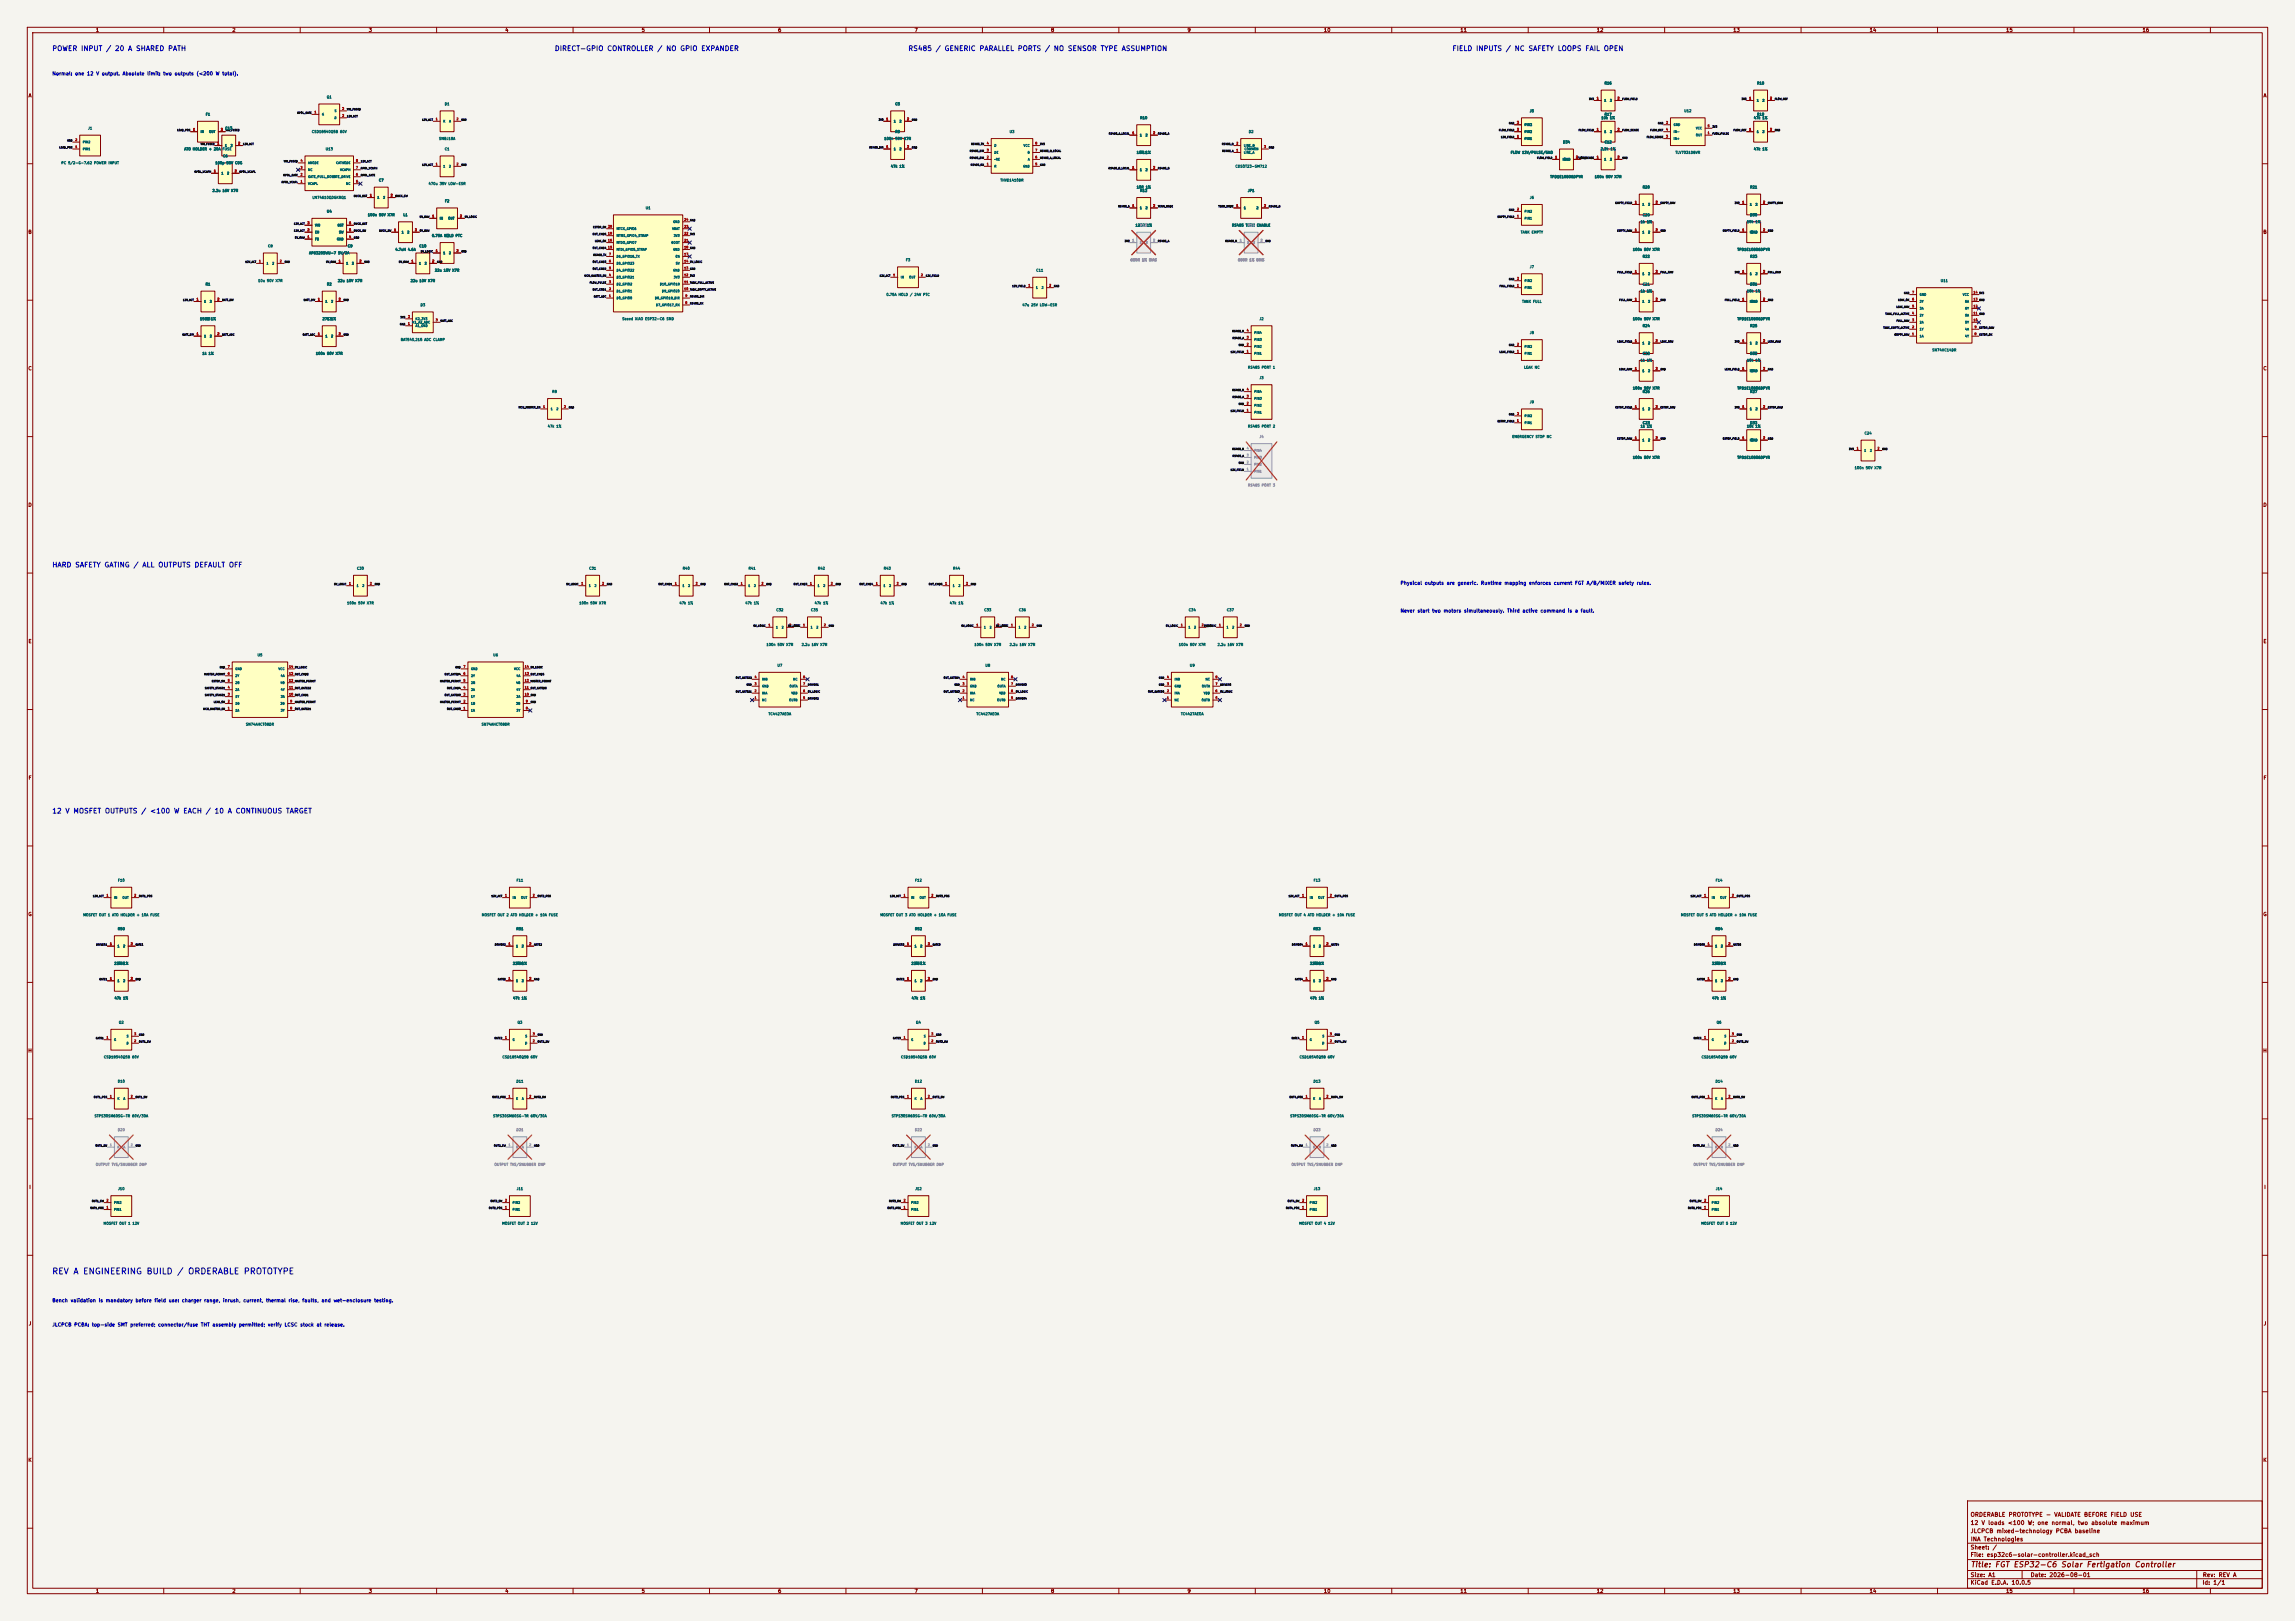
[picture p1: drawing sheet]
<svg xmlns="http://www.w3.org/2000/svg" width="841mm" height="594mm" viewBox="0 0 841 594" stroke-linecap="round" stroke-linejoin="round" font-family="sans-serif">
<defs><g id="words">
<text font-size="2.2" fill="#0000c2" x="18.9" y="467.5">REV A ENGINEERING BUILD / ORDERABLE PROTOTYPE</text>
<text font-size="2" fill="#840000" x="722" y="574.8">Title: FGT ESP32-C6 Solar Fertigation Controller</text>
<g font-size="1.8" fill="#0000c2">
<text x="19" y="19.1">POWER INPUT / 20 A SHARED PATH</text>
<text x="203.1" y="19.1">DIRECT-GPIO CONTROLLER / NO GPIO EXPANDER</text>
<text x="332.7" y="19.1">RS485 / GENERIC PARALLEL PORTS / NO SENSOR TYPE ASSUMPTION</text>
<text x="532.1" y="19.1">FIELD INPUTS / NC SAFETY LOOPS FAIL OPEN</text>
<text x="19" y="208.3">HARD SAFETY GATING / ALL OUTPUTS DEFAULT OFF</text>
<text x="19" y="298.5">12 V MOSFET OUTPUTS / &lt;100 W EACH / 10 A CONTINUOUS TARGET</text>
</g>
<g font-size="1.5" fill="#840000">
<text x="721.9" y="556.1">ORDERABLE PROTOTYPE - VALIDATE BEFORE FIELD USE</text>
<text x="721.9" y="562.1">JLCPCB mixed-technology PCBA baseline</text>
<text x="721.9" y="559.1">12 V loads &lt;100 W; one normal, two absolute maximum</text>
<text x="721.9" y="568.1">Sheet: /</text>
<text x="722" y="565.1">INA Technologies</text>
<text x="721.9" y="570.8">File: esp32c6-solar-controller.kicad_sch</text>
<text x="721.9" y="581">KiCad E.D.A. 10.0.5</text>
<text x="721.9" y="578.2">Size: A1</text>
<text x="743.9" y="578.2">Date: 2026-08-01</text>
<text x="806.9" y="581">Id: 1/1</text>
<text x="807" y="578.2">Rev: REV A</text>
</g>
<g font-size="1.3" fill="#840000">
<text x="35" y="12">1</text>
<text x="85" y="12">2</text>
<text x="135" y="12">3</text>
<text x="185" y="12">4</text>
<text x="235" y="12">5</text>
<text x="285" y="12">6</text>
<text x="335" y="12">7</text>
<text x="385" y="12">8</text>
<text x="435" y="12">9</text>
<text x="485" y="12">10</text>
<text x="535" y="12">11</text>
<text x="585" y="12">12</text>
<text x="635" y="12">13</text>
<text x="685" y="12">14</text>
<text x="735" y="12">15</text>
<text x="785" y="12">16</text>
<text x="10.3" y="36">A</text>
<text x="829.3" y="36">A</text>
<text x="10.2" y="86">B</text>
<text x="829.2" y="86">B</text>
<text x="10.2" y="136">C</text>
<text x="829.2" y="136">C</text>
<text x="10.2" y="186">D</text>
<text x="829.2" y="186">D</text>
<text x="10.3" y="236">E</text>
<text x="829.3" y="236">E</text>
<text x="10.3" y="286">F</text>
<text x="829.3" y="286">F</text>
<text x="10.2" y="336">G</text>
<text x="829.2" y="336">G</text>
<text x="10.2" y="386">H</text>
<text x="829.2" y="386">H</text>
<text x="10.6" y="436">I</text>
<text x="829.6" y="436">I</text>
<text x="10.4" y="486">J</text>
<text x="829.4" y="486">J</text>
<text x="10.2" y="536">K</text>
<text x="829.2" y="536">K</text>
<text x="35" y="584">1</text>
<text x="85" y="584">2</text>
<text x="135" y="584">3</text>
<text x="185" y="584">4</text>
<text x="235" y="584">5</text>
<text x="285" y="584">6</text>
<text x="335" y="584">7</text>
<text x="385" y="584">8</text>
<text x="435" y="584">9</text>
<text x="485" y="584">10</text>
<text x="535" y="584">11</text>
<text x="585" y="584">12</text>
<text x="635" y="584">13</text>
<text x="685" y="584">14</text>
<text x="735" y="584">15</text>
<text x="785" y="584">16</text>
</g>
<g font-size="1.3" fill="#0000c2">
<text x="19" y="27.9">Normal: one 12 V output. Absolute limit: two outputs (&lt;200 W total).</text>
<text x="513.1" y="214.6">Physical outputs are generic. Runtime mapping enforces current FGT A/B/MIXER safety rules.</text>
<text x="513.1" y="224.8">Never start two motors simultaneously. Third active command is a fault.</text>
<text x="19" y="477.5">Bench validation is mandatory before field use: charger range, inrush, current, thermal rise, faults, and wet-enclosure testing.</text>
<text x="19" y="486.4">JLCPCB PCBA: top-side SMT preferred; connector/fuse THT assembly permitted; verify LCSC stock at release.</text>
</g>
<g font-size=".9" fill="#006464">
<text x="587.9" y="31.2">R16</text>
<text x="643.8" y="31.2">R18</text>
<text x="119.7" y="36.2">Q1</text>
<text x="162.9" y="38.8">D1</text>
<text x="328" y="38.8">C5</text>
<text x="560.5" y="41.3">J5</text>
<text x="617.1" y="41.3">U12</text>
<text x="32.2" y="47.7">J1</text>
<text x="75.3" y="42.6">F1</text>
<text x="82.4" y="47.7">C13</text>
<text x="417.7" y="43.9">R10</text>
<text x="586.7" y="43.9">10k 1%</text>
<text x="587.9" y="42.6">R17</text>
<text x="642.6" y="43.9">47k 1%</text>
<text x="643.8" y="42.6">R19</text>
<text x="114.2" y="48.9">CSD18540Q5B 60V</text>
<text x="160.8" y="51.5">SMBJ18A</text>
<text x="323.9" y="51.5">100n 50V X7R</text>
<text x="328" y="48.9">R9</text>
<text x="369.8" y="48.9">U3</text>
<text x="457.5" y="48.9">D2</text>
<text x="572.6" y="52.7">D34</text>
<text x="587.9" y="52.7">C12</text>
<text x="67.4" y="55.3">ATO HOLDER + 20A</text>
<text x="81.4" y="55.3">FUSE</text>
<text x="81.6" y="57.8">C6</text>
<text x="119.2" y="55.3">U13</text>
<text x="162.9" y="55.3">C1</text>
<text x="416.4" y="56.6">10R 1%</text>
<text x="417.7" y="56.6">R11</text>
<text x="553.5" y="56.6">FLOW 12V/PULSE/GND</text>
<text x="586.5" y="55.3">2.2k 1%</text>
<text x="613.9" y="56.6">TLV7031DBVR</text>
<text x="642.6" y="55.3">47k 1%</text>
<text x="22.4" y="60.4">PC 5/2-G-7.62 POWER INPUT</text>
<text x="78.8" y="60.4">100p 50V C0G</text>
<text x="326.3" y="61.6">47k 1%</text>
<text x="452.6" y="61.6">CDSOT23-SM712</text>
<text x="568" y="65.4">TPD1E10B06DPYR</text>
<text x="584.3" y="65.4">100n 50V X7R</text>
<text x="77.7" y="70.5">2.2u 16V X7R</text>
<text x="138.7" y="66.7">C7</text>
<text x="156.9" y="68">470u 35V LOW-ESR</text>
<text x="366.5" y="66.7">THVD1410DR</text>
<text x="416.4" y="69.3">10R 1%</text>
<text x="417.7" y="70.5">R12</text>
<text x="457.2" y="70.5">JP1</text>
<text x="601.9" y="69.3">R20</text>
<text x="641.2" y="69.3">R21</text>
<text x="114.4" y="73.1">LM74610QDGKRQ1</text>
<text x="162.9" y="74.3">F2</text>
<text x="236.5" y="76.9">U1</text>
<text x="560.5" y="73.1">J6</text>
<text x="119.7" y="78.1">U4</text>
<text x="134.7" y="79.4">100n 50V X7R</text>
<text x="147.7" y="79.4">L1</text>
<text x="416" y="83.2">120R</text>
<text x="451.3" y="83.2">RS485 TERM ENABLE</text>
<text x="601.1" y="82">1k 1%</text>
<text x="601.9" y="79.4">C20</text>
<text x="640" y="82">10k 1%</text>
<text x="641.2" y="79.4">D30</text>
<text x="158.2" y="87">0.75A HOLD PTC</text>
<text x="162.9" y="87">C2</text>
<text x="557.2" y="85.8">TANK EMPTY</text>
<text x="98.1" y="90.8">C8</text>
<text x="113.2" y="93.4">AP63205WU-7 5V/2A</text>
<text x="127.3" y="90.8">C9</text>
<text x="144.8" y="92.1">4.7uH 4.6A</text>
<text x="153.5" y="90.8">C10</text>
<text x="331.8" y="95.9">F3</text>
<text x="598.2" y="92.1">100n 50V X7R</text>
<text x="601.9" y="94.7">R22</text>
<text x="636.6" y="92.1">TPD1E10B06DPYR</text>
<text x="641.2" y="94.7">R23</text>
<text x="159.2" y="99.7">22u 10V X7R</text>
<text x="379.6" y="99.7">C11</text>
<text x="560.5" y="98.5">J7</text>
<text x="75.2" y="104.8">R1</text>
<text x="94.5" y="103.5">10u 50V X7R</text>
<text x="119.7" y="104.8">R2</text>
<text x="123.7" y="103.5">22u 10V X7R</text>
<text x="150.4" y="103.5">22u 10V X7R</text>
<text x="601.1" y="107.4">1k 1%</text>
<text x="601.9" y="104.8">C21</text>
<text x="640" y="107.4">10k 1%</text>
<text x="641.2" y="104.8">D31</text>
<text x="711.1" y="103.5">U11</text>
<text x="154" y="112.4">D3</text>
<text x="324.7" y="108.6">0.75A HOLD / 24V PTC</text>
<text x="374.5" y="112.4">47u 25V LOW-ESR</text>
<text x="557.7" y="111.2">TANK FULL</text>
<text x="73.2" y="117.5">150k</text>
<text x="75.2" y="117.5">R31%</text>
<text x="118.1" y="117.5">27k 1%</text>
<text x="119.7" y="117.5">C3</text>
<text x="227.9" y="117.5">Seeed XIAO ESP32-C6 SMD</text>
<text x="461.4" y="117.5">J2</text>
<text x="598.2" y="117.5">100n 50V X7R</text>
<text x="636.6" y="117.5">TPD1E10B06DPYR</text>
<text x="146.8" y="125.1">BAT54S,215 ADC CLAMP</text>
<text x="560.5" y="122.6">J8</text>
<text x="601.9" y="120.1">R24</text>
<text x="641.2" y="120.1">R25</text>
<text x="74" y="130.2">1k 1%</text>
<text x="115.6" y="130.2">100n 50V X7R</text>
<text x="601.9" y="130.2">C22</text>
<text x="641.2" y="130.2">D32</text>
<text x="707.9" y="128.9">SN74HC14DR</text>
<text x="457.2" y="135.3">RS485 PORT 1</text>
<text x="558.4" y="135.3">LEAK NC</text>
<text x="601.1" y="132.8">1k 1%</text>
<text x="640" y="132.8">10k 1%</text>
<text x="461.4" y="139.1">J3</text>
<text x="598.2" y="142.9">100n 50V X7R</text>
<text x="636.6" y="142.9">TPD1E10B06DPYR</text>
<text x="202.2" y="144.2">R8</text>
<text x="560.5" y="148">J9</text>
<text x="601.9" y="144.2">R26</text>
<text x="641.2" y="144.2">R27</text>
<text x="601.9" y="155.6">C23</text>
<text x="641.2" y="155.6">D33</text>
<text x="200.6" y="156.9">47k 1%</text>
<text x="457.2" y="156.9">RS485 PORT 2</text>
<text x="554" y="160.7">EMERGENCY STOP NC</text>
<text x="601.1" y="156.9">1k 1%</text>
<text x="640" y="156.9">10k 1%</text>
<text x="683.1" y="159.4">C24</text>
<text x="598.2" y="168.3">100n 50V X7R</text>
<text x="636.6" y="168.3">TPD1E10B06DPYR</text>
<text x="679.5" y="172.1">100n 50V X7R</text>
<text x="130.7" y="209">C30</text>
<text x="215.8" y="209">C31</text>
<text x="250.1" y="209">R40</text>
<text x="274.2" y="209">R41</text>
<text x="299.6" y="209">R42</text>
<text x="323.7" y="209">R43</text>
<text x="349.1" y="209">R44</text>
<text x="127.1" y="221.7">100n 50V X7R</text>
<text x="212.2" y="221.7">100n 50V X7R</text>
<text x="248.9" y="221.7">47k 1%</text>
<text x="273" y="221.7">47k 1%</text>
<text x="298.4" y="221.7">47k 1%</text>
<text x="322.5" y="221.7">47k 1%</text>
<text x="347.9" y="221.7">47k 1%</text>
<text x="284.4" y="224.2">C32</text>
<text x="297.1" y="224.2">C35</text>
<text x="360.6" y="224.2">C33</text>
<text x="373.3" y="224.2">C36</text>
<text x="435.5" y="224.2">C34</text>
<text x="449.5" y="224.2">C37</text>
<text x="280.7" y="236.9">100n 50V X7R</text>
<text x="293.6" y="236.9">2.2u 16V X7R</text>
<text x="356.9" y="236.9">100n 50V X7R</text>
<text x="369.8" y="236.9">2.2u 16V X7R</text>
<text x="431.9" y="236.9">100n 50V X7R</text>
<text x="446" y="236.9">2.2u 16V X7R</text>
<text x="94.3" y="240.7">U5</text>
<text x="180.6" y="240.7">U6</text>
<text x="284.8" y="244.5">U7</text>
<text x="361" y="244.5">U8</text>
<text x="435.9" y="244.5">U9</text>
<text x="281.5" y="262.3">TC4427AEOA</text>
<text x="357.7" y="262.3">TC4427AEOA</text>
<text x="432.6" y="262.3">TC4427AEOA</text>
<text x="90" y="266.1">SN74AHCT08DR</text>
<text x="176.4" y="266.1">SN74AHCT08DR</text>
<text x="43.1" y="323.3">F10</text>
<text x="189.2" y="323.3">F11</text>
<text x="335.2" y="323.3">F12</text>
<text x="481.3" y="323.3">F13</text>
<text x="628.6" y="323.3">F14</text>
<text x="30.4" y="336">MOSFET OUT 1 ATO HOLDER + 10A FUSE</text>
<text x="176.4" y="336">MOSFET OUT 2 ATO HOLDER + 10A FUSE</text>
<text x="322.5" y="336">MOSFET OUT 3 ATO HOLDER + 10A FUSE</text>
<text x="468.5" y="336">MOSFET OUT 4 ATO HOLDER + 10A FUSE</text>
<text x="615.9" y="336">MOSFET OUT 5 ATO HOLDER + 10A FUSE</text>
<text x="43.1" y="341">R50</text>
<text x="189.1" y="341">R51</text>
<text x="335.2" y="341">R52</text>
<text x="481.2" y="341">R53</text>
<text x="628.5" y="341">R54</text>
<text x="41.8" y="353.7">22R 1%</text>
<text x="43.1" y="353.7">R55</text>
<text x="187.8" y="353.7">22R 1%</text>
<text x="189.1" y="353.7">R56</text>
<text x="333.9" y="353.7">22R 1%</text>
<text x="335.2" y="353.7">R57</text>
<text x="479.9" y="353.7">22R 1%</text>
<text x="481.2" y="353.7">R58</text>
<text x="627.2" y="353.7">22R 1%</text>
<text x="628.5" y="353.7">R59</text>
<text x="41.9" y="366.4">47k 1%</text>
<text x="187.9" y="366.4">47k 1%</text>
<text x="334" y="366.4">47k 1%</text>
<text x="480" y="366.4">47k 1%</text>
<text x="627.3" y="366.4">47k 1%</text>
<text x="43.5" y="375.3">Q2</text>
<text x="189.5" y="375.3">Q3</text>
<text x="335.6" y="375.3">Q4</text>
<text x="481.6" y="375.3">Q5</text>
<text x="628.9" y="375.3">Q6</text>
<text x="38" y="388">CSD18540Q5B 60V</text>
<text x="184" y="388">CSD18540Q5B 60V</text>
<text x="330.1" y="388">CSD18540Q5B 60V</text>
<text x="476.1" y="388">CSD18540Q5B 60V</text>
<text x="623.4" y="388">CSD18540Q5B 60V</text>
<text x="43.1" y="396.9">D10</text>
<text x="189.1" y="396.9">D11</text>
<text x="335.2" y="396.9">D12</text>
<text x="481.2" y="396.9">D13</text>
<text x="628.5" y="396.9">D14</text>
<text x="34.5" y="409.6">STPS30SM60SG-TR 60V/30A</text>
<text x="180.6" y="409.6">STPS30SM60SG-TR 60V/30A</text>
<text x="326.6" y="409.6">STPS30SM60SG-TR 60V/30A</text>
<text x="472.7" y="409.6">STPS30SM60SG-TR 60V/30A</text>
<text x="620" y="409.6">STPS30SM60SG-TR 60V/30A</text>
<text x="43.2" y="436.3">J10</text>
<text x="189.2" y="436.3">J11</text>
<text x="335.3" y="436.3">J12</text>
<text x="481.3" y="436.3">J13</text>
<text x="628.6" y="436.3">J14</text>
<text x="37.8" y="449">MOSFET OUT 1 12V</text>
<text x="183.9" y="449">MOSFET OUT 2 12V</text>
<text x="329.9" y="449">MOSFET OUT 3 12V</text>
<text x="476" y="449">MOSFET OUT 4 12V</text>
<text x="623.3" y="449">MOSFET OUT 5 12V</text>
</g>
<g font-size=".9" fill="#939391">
<text x="417.7" y="83.2">R131%</text>
<text x="457.1" y="83.2">R14</text>
<text x="414.2" y="95.9">680R 1% BIAS</text>
<text x="453.5" y="95.9">680R 1% BIAS</text>
<text x="461.4" y="160.7">J4</text>
<text x="457.2" y="178.5">RS485 PORT 3</text>
<text x="43.1" y="414.7">D20</text>
<text x="189.1" y="414.7">D21</text>
<text x="335.2" y="414.7">D22</text>
<text x="481.2" y="414.7">D23</text>
<text x="628.5" y="414.7">D24</text>
<text x="35" y="427.4">OUTPUT TVS/SNUBBER DNP</text>
<text x="181" y="427.4">OUTPUT TVS/SNUBBER DNP</text>
<text x="327.1" y="427.4">OUTPUT TVS/SNUBBER DNP</text>
<text x="473.1" y="427.4">OUTPUT TVS/SNUBBER DNP</text>
<text x="620.5" y="427.4">OUTPUT TVS/SNUBBER DNP</text>
</g>
<g font-size=".8" fill="#a90000">
<text x="115.1" y="41.7">1</text>
<text x="125.3" y="40.4">3</text>
<text x="585" y="36.6">1</text>
<text x="592.6" y="36.6">2</text>
<text x="640.9" y="36.6">1</text>
<text x="648.5" y="36.6">2</text>
<text x="125.3" y="43">2</text>
<text x="159.6" y="44.2">1</text>
<text x="167.2" y="44.2">2</text>
<text x="324.7" y="44.2">1</text>
<text x="332.3" y="44.2">2</text>
<text x="555.8" y="45.5">3</text>
<text x="610.4" y="45.5">2</text>
<text x="625.6" y="46.8">5</text>
<text x="27.5" y="51.8">2</text>
<text x="70.7" y="48">1</text>
<text x="79.5" y="53.1">1</text>
<text x="80.8" y="48">2</text>
<text x="87.2" y="53.1">2</text>
<text x="361.5" y="53.1">4</text>
<text x="379.3" y="53.1">8</text>
<text x="414.8" y="49.3">1</text>
<text x="422.4" y="49.3">2</text>
<text x="452.9" y="53.1">2</text>
<text x="555.8" y="50.6">1</text>
<text x="555.8" y="48">2</text>
<text x="585" y="48">1</text>
<text x="592.6" y="48">2</text>
<text x="610.4" y="50.6">3</text>
<text x="610.4" y="48">4</text>
<text x="625.6" y="49.3">1</text>
<text x="640.9" y="48">1</text>
<text x="648.5" y="48">2</text>
<text x="27.5" y="54.4">1</text>
<text x="110" y="59.5">4</text>
<text x="130.3" y="59.5">8</text>
<text x="324.7" y="54.4">1</text>
<text x="332.3" y="54.4">2</text>
<text x="361.5" y="58.2">2</text>
<text x="361.5" y="55.7">3</text>
<text x="379.3" y="58.2">6</text>
<text x="379.3" y="55.7">7</text>
<text x="452.9" y="55.7">1</text>
<text x="463.1" y="54.4">3</text>
<text x="569.8" y="58.2">1</text>
<text x="577.4" y="58.2">2</text>
<text x="585" y="58.2">1</text>
<text x="592.6" y="58.2">2</text>
<text x="78.3" y="63.3">1</text>
<text x="85.9" y="63.3">2</text>
<text x="110" y="64.5">2</text>
<text x="110" y="62">3</text>
<text x="130.3" y="64.5">6</text>
<text x="130.3" y="62">7</text>
<text x="159.6" y="60.7">1</text>
<text x="167.2" y="60.7">2</text>
<text x="361.5" y="60.7">1</text>
<text x="379.3" y="60.7">5</text>
<text x="414.8" y="62">1</text>
<text x="422.4" y="62">2</text>
<text x="110" y="67.1">1</text>
<text x="130.3" y="67.1">5</text>
<text x="135.4" y="72.2">1</text>
<text x="143" y="72.2">2</text>
<text x="414.8" y="76">1</text>
<text x="422.4" y="76">2</text>
<text x="452.9" y="76">1</text>
<text x="463.1" y="76">2</text>
<text x="555.8" y="77.2">2</text>
<text x="599" y="74.7">1</text>
<text x="606.6" y="74.7">2</text>
<text x="638.3" y="74.7">1</text>
<text x="646" y="74.7">2</text>
<text x="112.6" y="82.3">3</text>
<text x="127.8" y="82.3">6</text>
<text x="158.3" y="79.8">1</text>
<text x="168.4" y="79.8">2</text>
<text x="222.7" y="83.6">20</text>
<text x="250.6" y="83.6">23</text>
<text x="250.6" y="81.1">24</text>
<text x="555.8" y="79.8">1</text>
<text x="112.6" y="87.4">1</text>
<text x="112.6" y="84.9">2</text>
<text x="127.8" y="87.4">4</text>
<text x="127.8" y="84.9">5</text>
<text x="144.3" y="84.9">1</text>
<text x="151.9" y="84.9">2</text>
<text x="222.7" y="88.7">16</text>
<text x="222.7" y="86.1">19</text>
<text x="250.6" y="88.7">21</text>
<text x="250.6" y="86.1">22</text>
<text x="599" y="84.9">1</text>
<text x="606.6" y="84.9">2</text>
<text x="638.3" y="84.9">1</text>
<text x="646" y="84.9">2</text>
<text x="159.6" y="92.5">1</text>
<text x="167.2" y="92.5">2</text>
<text x="222.7" y="91.2">15</text>
<text x="223.1" y="93.8">7</text>
<text x="250.6" y="93.8">17</text>
<text x="250.6" y="91.2">18</text>
<text x="94.8" y="96.3">1</text>
<text x="102.4" y="96.3">2</text>
<text x="124" y="96.3">1</text>
<text x="131.6" y="96.3">2</text>
<text x="150.7" y="96.3">1</text>
<text x="158.3" y="96.3">2</text>
<text x="223.1" y="101.4">4</text>
<text x="223.1" y="98.8">5</text>
<text x="223.1" y="96.3">6</text>
<text x="250.6" y="101.4">12</text>
<text x="250.6" y="98.8">13</text>
<text x="250.6" y="96.3">14</text>
<text x="327.2" y="101.4">1</text>
<text x="337.4" y="101.4">2</text>
<text x="599" y="100.1">1</text>
<text x="606.6" y="100.1">2</text>
<text x="638.3" y="100.1">1</text>
<text x="646" y="100.1">2</text>
<text x="223.1" y="106.5">2</text>
<text x="223.1" y="103.9">3</text>
<text x="250.6" y="106.5">10</text>
<text x="250.6" y="103.9">11</text>
<text x="376.7" y="105.2">1</text>
<text x="384.3" y="105.2">2</text>
<text x="555.8" y="105.2">1</text>
<text x="555.8" y="102.6">2</text>
<text x="700.6" y="107.7">7</text>
<text x="723.1" y="107.7">14</text>
<text x="71.9" y="110.3">1</text>
<text x="79.5" y="110.3">2</text>
<text x="116.4" y="110.3">1</text>
<text x="124" y="110.3">2</text>
<text x="223.1" y="109">1</text>
<text x="251" y="111.5">8</text>
<text x="251" y="109">9</text>
<text x="599" y="110.3">1</text>
<text x="606.6" y="110.3">2</text>
<text x="638.3" y="110.3">1</text>
<text x="646" y="110.3">2</text>
<text x="700.6" y="112.8">5</text>
<text x="700.6" y="110.3">6</text>
<text x="723.1" y="112.8">12</text>
<text x="723.1" y="110.3">13</text>
<text x="149.4" y="119.2">1</text>
<text x="149.4" y="116.6">2</text>
<text x="159.6" y="117.9">3</text>
<text x="700.6" y="117.9">3</text>
<text x="700.6" y="115.3">4</text>
<text x="723.1" y="117.9">10</text>
<text x="723.1" y="115.3">11</text>
<text x="71.9" y="123">1</text>
<text x="79.5" y="123">2</text>
<text x="116.4" y="123">1</text>
<text x="124" y="123">2</text>
<text x="456.7" y="124.2">3</text>
<text x="456.7" y="121.7">4</text>
<text x="599" y="125.5">1</text>
<text x="606.6" y="125.5">2</text>
<text x="638.3" y="125.5">1</text>
<text x="646" y="125.5">2</text>
<text x="700.6" y="123">1</text>
<text x="700.6" y="120.4">2</text>
<text x="723.4" y="123">8</text>
<text x="723.4" y="120.4">9</text>
<text x="456.7" y="129.3">1</text>
<text x="456.7" y="126.8">2</text>
<text x="555.8" y="129.3">1</text>
<text x="555.8" y="126.8">2</text>
<text x="599" y="135.7">1</text>
<text x="606.6" y="135.7">2</text>
<text x="638.3" y="135.7">1</text>
<text x="646" y="135.7">2</text>
<text x="456.7" y="143.3">4</text>
<text x="198.9" y="149.6">1</text>
<text x="206.5" y="149.6">2</text>
<text x="456.7" y="148.4">2</text>
<text x="456.7" y="145.8">3</text>
<text x="599" y="149.6">1</text>
<text x="606.6" y="149.6">2</text>
<text x="638.3" y="149.6">1</text>
<text x="646" y="149.6">2</text>
<text x="456.7" y="150.9">1</text>
<text x="555.8" y="154.7">1</text>
<text x="555.8" y="152.2">2</text>
<text x="599" y="161.1">1</text>
<text x="606.6" y="161.1">2</text>
<text x="638.3" y="161.1">1</text>
<text x="646" y="161.1">2</text>
<text x="680.3" y="164.9">1</text>
<text x="687.9" y="164.9">2</text>
<text x="127.8" y="214.4">1</text>
<text x="135.4" y="214.4">2</text>
<text x="212.9" y="214.4">1</text>
<text x="220.5" y="214.4">2</text>
<text x="247.2" y="214.4">1</text>
<text x="254.8" y="214.4">2</text>
<text x="271.3" y="214.4">1</text>
<text x="278.9" y="214.4">2</text>
<text x="296.7" y="214.4">1</text>
<text x="304.3" y="214.4">2</text>
<text x="320.8" y="214.4">1</text>
<text x="328.5" y="214.4">2</text>
<text x="346.2" y="214.4">1</text>
<text x="353.9" y="214.4">2</text>
<text x="281.5" y="229.6">1</text>
<text x="289.1" y="229.6">2</text>
<text x="294.2" y="229.6">1</text>
<text x="301.8" y="229.6">2</text>
<text x="357.7" y="229.6">1</text>
<text x="365.3" y="229.6">2</text>
<text x="370.4" y="229.6">1</text>
<text x="378" y="229.6">2</text>
<text x="432.6" y="229.6">1</text>
<text x="440.2" y="229.6">2</text>
<text x="446.6" y="229.6">1</text>
<text x="454.2" y="229.6">2</text>
<text x="83.4" y="244.9">7</text>
<text x="105.8" y="244.9">14</text>
<text x="169.7" y="244.9">7</text>
<text x="192.2" y="244.9">14</text>
<text x="83.4" y="250">5</text>
<text x="83.4" y="247.4">6</text>
<text x="105.8" y="250">12</text>
<text x="105.8" y="247.4">13</text>
<text x="169.7" y="250">5</text>
<text x="169.7" y="247.4">6</text>
<text x="192.2" y="250">12</text>
<text x="192.2" y="247.4">13</text>
<text x="276.4" y="251.2">3</text>
<text x="276.4" y="248.7">4</text>
<text x="294.2" y="251.2">7</text>
<text x="294.2" y="248.7">8</text>
<text x="352.6" y="251.2">3</text>
<text x="352.6" y="248.7">4</text>
<text x="370.4" y="251.2">7</text>
<text x="370.4" y="248.7">8</text>
<text x="427.5" y="251.2">3</text>
<text x="427.5" y="248.7">4</text>
<text x="445.3" y="251.2">7</text>
<text x="445.3" y="248.7">8</text>
<text x="83.4" y="257.6">2</text>
<text x="83.4" y="255">3</text>
<text x="83.4" y="252.5">4</text>
<text x="105.8" y="255">10</text>
<text x="105.8" y="252.5">11</text>
<text x="106.2" y="257.6">9</text>
<text x="169.7" y="257.6">2</text>
<text x="169.7" y="255">3</text>
<text x="169.7" y="252.5">4</text>
<text x="192.2" y="255">10</text>
<text x="192.2" y="252.5">11</text>
<text x="192.6" y="257.6">9</text>
<text x="276.4" y="256.3">1</text>
<text x="276.4" y="253.8">2</text>
<text x="294.2" y="256.3">5</text>
<text x="294.2" y="253.8">6</text>
<text x="352.6" y="256.3">1</text>
<text x="352.6" y="253.8">2</text>
<text x="370.4" y="256.3">5</text>
<text x="370.4" y="253.8">6</text>
<text x="427.5" y="256.3">1</text>
<text x="427.5" y="253.8">2</text>
<text x="445.3" y="256.3">5</text>
<text x="445.3" y="253.8">6</text>
<text x="83.4" y="260.1">1</text>
<text x="106.2" y="260.1">8</text>
<text x="169.7" y="260.1">1</text>
<text x="192.6" y="260.1">8</text>
<text x="38.9" y="328.7">1</text>
<text x="49.1" y="328.7">2</text>
<text x="185" y="328.7">1</text>
<text x="195.1" y="328.7">2</text>
<text x="331" y="328.7">1</text>
<text x="341.2" y="328.7">2</text>
<text x="477.1" y="328.7">1</text>
<text x="487.2" y="328.7">2</text>
<text x="624.4" y="328.7">1</text>
<text x="634.5" y="328.7">2</text>
<text x="40.2" y="346.5">1</text>
<text x="47.8" y="346.5">2</text>
<text x="186.2" y="346.5">1</text>
<text x="193.8" y="346.5">2</text>
<text x="332.3" y="346.5">1</text>
<text x="339.9" y="346.5">2</text>
<text x="478.3" y="346.5">1</text>
<text x="485.9" y="346.5">2</text>
<text x="625.6" y="346.5">1</text>
<text x="633.3" y="346.5">2</text>
<text x="40.2" y="359.2">1</text>
<text x="47.8" y="359.2">2</text>
<text x="186.2" y="359.2">1</text>
<text x="193.8" y="359.2">2</text>
<text x="332.3" y="359.2">1</text>
<text x="339.9" y="359.2">2</text>
<text x="478.3" y="359.2">1</text>
<text x="485.9" y="359.2">2</text>
<text x="625.6" y="359.2">1</text>
<text x="633.3" y="359.2">2</text>
<text x="38.9" y="380.8">1</text>
<text x="49.1" y="382">2</text>
<text x="49.1" y="379.5">3</text>
<text x="185" y="380.8">1</text>
<text x="195.1" y="382">2</text>
<text x="195.1" y="379.5">3</text>
<text x="331" y="380.8">1</text>
<text x="341.2" y="382">2</text>
<text x="341.2" y="379.5">3</text>
<text x="477.1" y="380.8">1</text>
<text x="487.2" y="382">2</text>
<text x="487.2" y="379.5">3</text>
<text x="624.4" y="380.8">1</text>
<text x="634.5" y="382">2</text>
<text x="634.5" y="379.5">3</text>
<text x="40.2" y="402.4">1</text>
<text x="47.8" y="402.4">2</text>
<text x="186.2" y="402.4">1</text>
<text x="193.8" y="402.4">2</text>
<text x="332.3" y="402.4">1</text>
<text x="339.9" y="402.4">2</text>
<text x="478.3" y="402.4">1</text>
<text x="485.9" y="402.4">2</text>
<text x="625.6" y="402.4">1</text>
<text x="633.3" y="402.4">2</text>
<text x="38.9" y="443">1</text>
<text x="38.9" y="440.5">2</text>
<text x="185" y="443">1</text>
<text x="185" y="440.5">2</text>
<text x="331" y="443">1</text>
<text x="331" y="440.5">2</text>
<text x="477.1" y="443">1</text>
<text x="477.1" y="440.5">2</text>
<text x="624.4" y="443">1</text>
<text x="624.4" y="440.5">2</text>
</g>
<g font-size=".8" fill="#006464">
<text x="122.5" y="41.2">S</text>
<text x="587.8" y="37.4">1</text>
<text x="589.9" y="37.4">2</text>
<text x="643.7" y="37.4">1</text>
<text x="645.7" y="37.4">2</text>
<text x="117.9" y="42.5">G</text>
<text x="122.5" y="43.8">D</text>
<text x="162.3" y="45.1">K</text>
<text x="164.5" y="45.1">A</text>
<text x="327.4" y="45.1">1</text>
<text x="329.5" y="45.1">2</text>
<text x="558.6" y="46.3">PIN3</text>
<text x="613.2" y="46.3">GND</text>
<text x="621.4" y="47.6">VCC</text>
<text x="30.2" y="52.7">PIN2</text>
<text x="73.4" y="48.9">IN</text>
<text x="76.5" y="48.9">OUT</text>
<text x="82.3" y="53.9">1</text>
<text x="84.4" y="53.9">2</text>
<text x="364.3" y="53.9">D</text>
<text x="375" y="53.9">VCC</text>
<text x="417.6" y="50.1">1</text>
<text x="419.7" y="50.1">2</text>
<text x="455.7" y="53.9">LINE_B</text>
<text x="558.6" y="51.4">PIN1</text>
<text x="558.6" y="48.9">PIN2</text>
<text x="587.8" y="48.9">1</text>
<text x="589.9" y="48.9">2</text>
<text x="613.2" y="51.4">IN+</text>
<text x="613.2" y="48.9">IN-</text>
<text x="621.4" y="50.1">OUT</text>
<text x="643.7" y="48.9">1</text>
<text x="645.7" y="48.9">2</text>
<text x="30.2" y="55.2">PIN1</text>
<text x="327.4" y="55.2">1</text>
<text x="329.5" y="55.2">2</text>
<text x="364.3" y="59">~RE</text>
<text x="364.3" y="56.5">DE</text>
<text x="376.5" y="56.5">B</text>
<text x="376.6" y="59">A</text>
<text x="455.7" y="56.5">LINE_A</text>
<text x="455.9" y="55.2">COMMON</text>
<text x="572.5" y="59">IO</text>
<text x="572.9" y="59">GND</text>
<text x="587.8" y="59">1</text>
<text x="589.9" y="59">2</text>
<text x="81" y="64.1">1</text>
<text x="83.1" y="64.1">2</text>
<text x="112.8" y="65.4">GATE_PULL_DOWN</text>
<text x="112.8" y="62.8">NC</text>
<text x="112.8" y="60.3">ANODE</text>
<text x="121.5" y="65.4">GATE_DRIVE</text>
<text x="123" y="60.3">CATHODE</text>
<text x="124.5" y="62.8">VCAPH</text>
<text x="162.3" y="61.6">1</text>
<text x="164.4" y="61.6">2</text>
<text x="364.3" y="61.6">R</text>
<text x="374.8" y="61.6">GND</text>
<text x="417.6" y="62.8">1</text>
<text x="419.7" y="62.8">2</text>
<text x="112.8" y="67.9">VCAPL</text>
<text x="126.7" y="67.9">NC</text>
<text x="138.2" y="73">1</text>
<text x="140.3" y="73">2</text>
<text x="417.6" y="76.8">1</text>
<text x="419.7" y="76.8">2</text>
<text x="455.7" y="76.8">1</text>
<text x="460.3" y="76.8">2</text>
<text x="601.7" y="75.5">1</text>
<text x="603.8" y="75.5">2</text>
<text x="641.1" y="75.5">1</text>
<text x="643.2" y="75.5">2</text>
<text x="115.3" y="83.2">VIN</text>
<text x="123.6" y="83.2">BST</text>
<text x="161.1" y="80.6">IN</text>
<text x="164.2" y="80.6">OUT</text>
<text x="246.6" y="81.9">GND</text>
<text x="558.6" y="80.6">PIN1</text>
<text x="558.6" y="78.1">PIN2</text>
<text x="115.3" y="88.2">FB</text>
<text x="115.3" y="85.7">EN</text>
<text x="123.4" y="88.2">GND</text>
<text x="124.1" y="85.7">SW</text>
<text x="147.1" y="85.7">1</text>
<text x="149.2" y="85.7">2</text>
<text x="225.8" y="89.5">MTDO_GPIO7</text>
<text x="225.8" y="87">MTMS_GPIO4_STRAP</text>
<text x="225.8" y="84.4">MTCK_GPIO6</text>
<text x="245.9" y="89.5">BOOT</text>
<text x="246.2" y="84.4">VBAT</text>
<text x="246.8" y="87">3V3</text>
<text x="601.7" y="85.7">1</text>
<text x="603.8" y="85.7">2</text>
<text x="641.1" y="85.7">IO</text>
<text x="641.5" y="85.7">GND</text>
<text x="162.3" y="93.3">1</text>
<text x="164.4" y="93.3">2</text>
<text x="225.8" y="94.6">D6_GPIO16_TX</text>
<text x="225.8" y="92">MTDI_GPIO5_STRAP</text>
<text x="246.6" y="92">GND</text>
<text x="247.4" y="94.6">EN</text>
<text x="97.6" y="97.1">1</text>
<text x="99.6" y="97.1">2</text>
<text x="126.8" y="97.1">1</text>
<text x="128.9" y="97.1">2</text>
<text x="153.4" y="97.1">1</text>
<text x="155.5" y="97.1">2</text>
<text x="225.8" y="99.7">D4_GPIO22</text>
<text x="225.8" y="97.1">D5_GPIO23</text>
<text x="246.6" y="99.7">GND</text>
<text x="247.5" y="97.1">5V</text>
<text x="601.7" y="100.9">1</text>
<text x="603.8" y="100.9">2</text>
<text x="641.1" y="100.9">1</text>
<text x="643.2" y="100.9">2</text>
<text x="225.8" y="107.3">D1_GPIO1</text>
<text x="225.8" y="104.7">D2_GPIO2</text>
<text x="225.8" y="102.2">D3_GPIO21</text>
<text x="241.7" y="104.7">D10_GPIO18</text>
<text x="242.5" y="107.3">D9_GPIO20</text>
<text x="246.8" y="102.2">3V3</text>
<text x="330" y="102.2">IN</text>
<text x="333.1" y="102.2">OUT</text>
<text x="379.5" y="106">1</text>
<text x="381.6" y="106">2</text>
<text x="558.6" y="106">PIN1</text>
<text x="558.6" y="103.5">PIN2</text>
<text x="74.7" y="111.1">1</text>
<text x="76.8" y="111.1">2</text>
<text x="119.1" y="111.1">1</text>
<text x="121.2" y="111.1">2</text>
<text x="225.8" y="109.8">D0_GPIO0</text>
<text x="239.9" y="109.8">D8_GPIO19_DIR</text>
<text x="240.3" y="112.4">D7_GPIO17_RX</text>
<text x="601.7" y="111.1">1</text>
<text x="603.8" y="111.1">2</text>
<text x="641.1" y="111.1">IO</text>
<text x="641.5" y="111.1">GND</text>
<text x="703.3" y="113.6">3A</text>
<text x="703.3" y="111.1">3Y</text>
<text x="703.3" y="108.6">GND</text>
<text x="719.1" y="108.6">VCC</text>
<text x="720" y="113.6">6Y</text>
<text x="720" y="111.1">6A</text>
<text x="151" y="118.7">K1_A2_ADC</text>
<text x="152.2" y="120">A1_GND</text>
<text x="152.2" y="117.4">K2_3V3</text>
<text x="703.3" y="118.7">2A</text>
<text x="703.3" y="116.2">2Y</text>
<text x="720" y="118.7">5Y</text>
<text x="720" y="116.2">5A</text>
<text x="74.7" y="123.8">1</text>
<text x="76.8" y="123.8">2</text>
<text x="119.1" y="123.8">1</text>
<text x="121.2" y="123.8">2</text>
<text x="459.5" y="125.1">PIN3</text>
<text x="459.5" y="122.5">PIN4</text>
<text x="703.3" y="123.8">1A</text>
<text x="703.3" y="121.3">1Y</text>
<text x="720" y="123.8">4Y</text>
<text x="720" y="121.3">4A</text>
<text x="459.5" y="130.1">PIN1</text>
<text x="459.5" y="127.6">PIN2</text>
<text x="558.6" y="130.1">PIN1</text>
<text x="558.6" y="127.6">PIN2</text>
<text x="601.7" y="126.3">1</text>
<text x="603.8" y="126.3">2</text>
<text x="641.1" y="126.3">1</text>
<text x="643.2" y="126.3">2</text>
<text x="601.7" y="136.5">1</text>
<text x="603.8" y="136.5">2</text>
<text x="641.1" y="136.5">IO</text>
<text x="641.5" y="136.5">GND</text>
<text x="459.5" y="149.2">PIN2</text>
<text x="459.5" y="146.7">PIN3</text>
<text x="459.5" y="144.1">PIN4</text>
<text x="201.7" y="150.5">1</text>
<text x="203.8" y="150.5">2</text>
<text x="459.5" y="151.7">PIN1</text>
<text x="558.6" y="155.5">PIN1</text>
<text x="558.6" y="153">PIN2</text>
<text x="601.7" y="150.5">1</text>
<text x="603.8" y="150.5">2</text>
<text x="641.1" y="150.5">1</text>
<text x="643.2" y="150.5">2</text>
<text x="601.7" y="161.9">1</text>
<text x="603.8" y="161.9">2</text>
<text x="641.1" y="161.9">IO</text>
<text x="641.5" y="161.9">GND</text>
<text x="683" y="165.7">1</text>
<text x="685.1" y="165.7">2</text>
<text x="130.6" y="215.2">1</text>
<text x="132.7" y="215.2">2</text>
<text x="215.7" y="215.2">1</text>
<text x="217.8" y="215.2">2</text>
<text x="250" y="215.2">1</text>
<text x="252" y="215.2">2</text>
<text x="274.1" y="215.2">1</text>
<text x="276.2" y="215.2">2</text>
<text x="299.5" y="215.2">1</text>
<text x="301.6" y="215.2">2</text>
<text x="323.6" y="215.2">1</text>
<text x="325.7" y="215.2">2</text>
<text x="349" y="215.2">1</text>
<text x="351.1" y="215.2">2</text>
<text x="284.2" y="230.5">1</text>
<text x="286.3" y="230.5">2</text>
<text x="296.9" y="230.5">1</text>
<text x="299" y="230.5">2</text>
<text x="360.4" y="230.5">1</text>
<text x="362.5" y="230.5">2</text>
<text x="373.1" y="230.5">1</text>
<text x="375.2" y="230.5">2</text>
<text x="435.4" y="230.5">1</text>
<text x="437.5" y="230.5">2</text>
<text x="449.3" y="230.5">1</text>
<text x="451.4" y="230.5">2</text>
<text x="86.1" y="245.7">GND</text>
<text x="101.9" y="245.7">VCC</text>
<text x="172.5" y="245.7">GND</text>
<text x="188.3" y="245.7">VCC</text>
<text x="86.1" y="250.8">2B</text>
<text x="86.1" y="248.3">2Y</text>
<text x="102.7" y="250.8">4B</text>
<text x="102.8" y="248.3">4A</text>
<text x="172.5" y="250.8">2B</text>
<text x="172.5" y="248.3">2Y</text>
<text x="189" y="250.8">4B</text>
<text x="189.1" y="248.3">4A</text>
<text x="279.2" y="249.5">INB</text>
<text x="290.5" y="249.5">NC</text>
<text x="355.4" y="249.5">INB</text>
<text x="366.7" y="249.5">NC</text>
<text x="430.3" y="249.5">INB</text>
<text x="441.7" y="249.5">NC</text>
<text x="86.1" y="255.9">1Y</text>
<text x="86.1" y="253.3">2A</text>
<text x="102.8" y="255.9">3A</text>
<text x="102.8" y="253.3">4Y</text>
<text x="172.5" y="255.9">1Y</text>
<text x="172.5" y="253.3">2A</text>
<text x="189.1" y="255.9">3A</text>
<text x="189.1" y="253.3">4Y</text>
<text x="279.2" y="257.1">NC</text>
<text x="279.2" y="254.6">INA</text>
<text x="279.2" y="252.1">GND</text>
<text x="289.1" y="257.1">OUTB</text>
<text x="289.2" y="252.1">OUTA</text>
<text x="289.9" y="254.6">VDD</text>
<text x="355.4" y="257.1">NC</text>
<text x="355.4" y="254.6">INA</text>
<text x="355.4" y="252.1">GND</text>
<text x="365.3" y="257.1">OUTB</text>
<text x="365.4" y="252.1">OUTA</text>
<text x="366.1" y="254.6">VDD</text>
<text x="430.3" y="257.1">NC</text>
<text x="430.3" y="254.6">INA</text>
<text x="430.3" y="252.1">GND</text>
<text x="440.2" y="257.1">OUTB</text>
<text x="440.3" y="252.1">OUTA</text>
<text x="441" y="254.6">VDD</text>
<text x="86.1" y="261">1A</text>
<text x="86.1" y="258.4">1B</text>
<text x="102.7" y="258.4">3B</text>
<text x="102.8" y="261">3Y</text>
<text x="172.5" y="261">1A</text>
<text x="172.5" y="258.4">1B</text>
<text x="189" y="258.4">3B</text>
<text x="189.1" y="261">3Y</text>
<text x="41.7" y="329.5">IN</text>
<text x="44.8" y="329.5">OUT</text>
<text x="187.7" y="329.5">IN</text>
<text x="190.8" y="329.5">OUT</text>
<text x="333.8" y="329.5">IN</text>
<text x="336.9" y="329.5">OUT</text>
<text x="479.8" y="329.5">IN</text>
<text x="482.9" y="329.5">OUT</text>
<text x="627.1" y="329.5">IN</text>
<text x="630.2" y="329.5">OUT</text>
<text x="42.9" y="347.3">1</text>
<text x="45" y="347.3">2</text>
<text x="189" y="347.3">1</text>
<text x="191.1" y="347.3">2</text>
<text x="335" y="347.3">1</text>
<text x="337.1" y="347.3">2</text>
<text x="481.1" y="347.3">1</text>
<text x="483.2" y="347.3">2</text>
<text x="628.4" y="347.3">1</text>
<text x="630.5" y="347.3">2</text>
<text x="42.9" y="360">1</text>
<text x="45" y="360">2</text>
<text x="189" y="360">1</text>
<text x="191.1" y="360">2</text>
<text x="335" y="360">1</text>
<text x="337.1" y="360">2</text>
<text x="481.1" y="360">1</text>
<text x="483.2" y="360">2</text>
<text x="628.4" y="360">1</text>
<text x="630.5" y="360">2</text>
<text x="41.7" y="381.6">G</text>
<text x="46.3" y="382.9">D</text>
<text x="46.3" y="380.3">S</text>
<text x="187.7" y="381.6">G</text>
<text x="192.3" y="382.9">D</text>
<text x="192.4" y="380.3">S</text>
<text x="333.8" y="381.6">G</text>
<text x="338.4" y="382.9">D</text>
<text x="338.4" y="380.3">S</text>
<text x="479.8" y="381.6">G</text>
<text x="484.4" y="382.9">D</text>
<text x="484.5" y="380.3">S</text>
<text x="627.1" y="381.6">G</text>
<text x="631.7" y="382.9">D</text>
<text x="631.8" y="380.3">S</text>
<text x="42.9" y="403.2">K</text>
<text x="45.1" y="403.2">A</text>
<text x="189" y="403.2">K</text>
<text x="191.2" y="403.2">A</text>
<text x="335" y="403.2">K</text>
<text x="337.2" y="403.2">A</text>
<text x="481.1" y="403.2">K</text>
<text x="483.3" y="403.2">A</text>
<text x="628.4" y="403.2">K</text>
<text x="630.6" y="403.2">A</text>
<text x="41.7" y="443.8">PIN1</text>
<text x="41.7" y="441.3">PIN2</text>
<text x="187.7" y="443.8">PIN1</text>
<text x="187.7" y="441.3">PIN2</text>
<text x="333.8" y="443.8">PIN1</text>
<text x="333.8" y="441.3">PIN2</text>
<text x="479.8" y="443.8">PIN1</text>
<text x="479.8" y="441.3">PIN2</text>
<text x="627.1" y="443.8">PIN1</text>
<text x="627.1" y="441.3">PIN2</text>
</g>
<g font-size=".8" fill="#a5a4a2">
<text x="414.8" y="88.7">1</text>
<text x="422.4" y="88.7">2</text>
<text x="454.2" y="88.7">1</text>
<text x="461.8" y="88.7">2</text>
<text x="456.7" y="167.4">3</text>
<text x="456.7" y="164.9">4</text>
<text x="456.7" y="172.5">1</text>
<text x="456.7" y="170">2</text>
<text x="40.2" y="420.1">1</text>
<text x="47.8" y="420.1">2</text>
<text x="186.2" y="420.1">1</text>
<text x="193.8" y="420.1">2</text>
<text x="332.3" y="420.1">1</text>
<text x="339.9" y="420.1">2</text>
<text x="478.3" y="420.1">1</text>
<text x="485.9" y="420.1">2</text>
<text x="625.6" y="420.1">1</text>
<text x="633.3" y="420.1">2</text>
</g>
<g font-size=".8" fill="#939391">
<text x="417.6" y="89.5">1</text>
<text x="419.7" y="89.5">2</text>
<text x="457" y="89.5">1</text>
<text x="459.1" y="89.5">2</text>
<text x="459.5" y="165.7">PIN4</text>
<text x="459.5" y="173.3">PIN1</text>
<text x="459.5" y="170.8">PIN2</text>
<text x="459.5" y="168.2">PIN3</text>
<text x="42.9" y="421">K</text>
<text x="45.1" y="421">A</text>
<text x="189" y="421">K</text>
<text x="191.2" y="421">A</text>
<text x="335" y="421">K</text>
<text x="337.2" y="421">A</text>
<text x="481.1" y="421">K</text>
<text x="483.3" y="421">A</text>
<text x="628.4" y="421">K</text>
<text x="630.6" y="421">A</text>
</g>
<g font-size=".7" fill="#0f0f0f">
<text x="108.8" y="41.8">RPOL_GATE</text>
<text x="127" y="40.6">VIN_FUSED</text>
<text x="582.2" y="36.8">3V3</text>
<text x="594.4" y="36.8">FLOW_FIELD</text>
<text x="638.1" y="36.8">3V3</text>
<text x="650.3" y="36.8">FLOW_REF</text>
<text x="127" y="43.1">12V_ACT</text>
<text x="154.6" y="44.4">12V_ACT</text>
<text x="168.9" y="44.4">GND</text>
<text x="321.9" y="44.4">3V3</text>
<text x="334" y="44.4">GND</text>
<text x="552.8" y="45.6">GND</text>
<text x="607.5" y="45.6">GND</text>
<text x="627.4" y="46.9">3V3</text>
<text x="24.5" y="52">GND</text>
<text x="64.8" y="48.2">LOAD_POS</text>
<text x="73.4" y="53.3">VIN_FUSED</text>
<text x="82.6" y="48.2">VIN_FUSED</text>
<text x="88.9" y="53.3">12V_ACT</text>
<text x="355.8" y="53.3">RS485_TX</text>
<text x="381" y="53.3">3V3</text>
<text x="406.2" y="49.5">RS485_A_LOCAL</text>
<text x="424.2" y="49.5">RS485_A</text>
<text x="447.7" y="53.3">RS485_B</text>
<text x="549.2" y="48.2">FLOW_FIELD</text>
<text x="549.9" y="50.7">12V_FIELD</text>
<text x="578.4" y="48.2">FLOW_FIELD</text>
<text x="594.4" y="48.2">FLOW_SENSE</text>
<text x="603.3" y="50.7">FLOW_SENSE</text>
<text x="604.6" y="48.2">FLOW_REF</text>
<text x="627.4" y="49.5">FLOW_PULSE</text>
<text x="635.1" y="48.2">FLOW_REF</text>
<text x="650.3" y="48.2">GND</text>
<text x="21.6" y="54.5">LOAD_POS</text>
<text x="103.9" y="59.6">VIN_FUSED</text>
<text x="132.1" y="59.6">12V_ACT</text>
<text x="318.5" y="54.5">RS485_DIR</text>
<text x="334" y="54.5">GND</text>
<text x="355.3" y="58.3">RS485_DIR</text>
<text x="355.3" y="55.8">RS485_DIR</text>
<text x="381" y="58.3">RS485_A_LOCAL</text>
<text x="381" y="55.8">RS485_B_LOCAL</text>
<text x="447.8" y="55.8">RS485_A</text>
<text x="464.9" y="54.5">GND</text>
<text x="563.2" y="58.3">FLOW_FIELD</text>
<text x="577.9" y="58.3">FLOW_SENSE</text>
<text x="579.2" y="58.3">GND</text>
<text x="594.4" y="58.3">GND</text>
<text x="71.2" y="63.4">RPOL_VCAPH</text>
<text x="87.7" y="63.4">RPOL_VCAPL</text>
<text x="103.8" y="64.7">RPOL_GATE</text>
<text x="132.1" y="64.7">RPOL_GATE</text>
<text x="132.1" y="62.2">RPOL_VCAPH</text>
<text x="154.6" y="60.9">12V_ACT</text>
<text x="168.9" y="60.9">GND</text>
<text x="355.6" y="60.9">RS485_RX</text>
<text x="381" y="60.9">GND</text>
<text x="406.1" y="62.2">RS485_B_LOCAL</text>
<text x="424.2" y="62.2">RS485_B</text>
<text x="103.1" y="67.2">RPOL_VCAPL</text>
<text x="129.6" y="72.3">BUCK_BST</text>
<text x="144.8" y="72.3">BUCK_SW</text>
<text x="409.7" y="76.1">RS485_A</text>
<text x="424.2" y="76.1">TERM_NODE</text>
<text x="446.4" y="76.1">TERM_NODE</text>
<text x="464.9" y="76.1">RS485_B</text>
<text x="552.8" y="77.4">GND</text>
<text x="591.8" y="74.9">EMPTY_FIELD</text>
<text x="608.4" y="74.9">EMPTY_RAW</text>
<text x="635.6" y="74.9">3V3</text>
<text x="647.7" y="74.9">EMPTY_RAW</text>
<text x="107.6" y="82.5">12V_ACT</text>
<text x="129.6" y="82.5">BUCK_BST</text>
<text x="153.7" y="79.9">5V_RAW</text>
<text x="170.2" y="79.9">5V_LOGIC</text>
<text x="217.2" y="83.7">ESTOP_OK</text>
<text x="252.8" y="81.2">GND</text>
<text x="548.7" y="79.9">EMPTY_FIELD</text>
<text x="107.6" y="85">12V_ACT</text>
<text x="108" y="87.6">5V_RAW</text>
<text x="129.6" y="87.6">GND</text>
<text x="129.6" y="85">BUCK_SW</text>
<text x="138.9" y="85">BUCK_SW</text>
<text x="153.7" y="85">5V_RAW</text>
<text x="217.1" y="86.3">OUT_CMD5</text>
<text x="217.9" y="88.8">LEAK_OK</text>
<text x="252.8" y="86.3">3V3</text>
<text x="412.1" y="88.8">3V3</text>
<text x="424.2" y="88.8">RS485_A</text>
<text x="449" y="88.8">RS485_B</text>
<text x="463.6" y="88.8">GND</text>
<text x="592.5" y="85">EMPTY_RAW</text>
<text x="608.4" y="85">GND</text>
<text x="631.2" y="85">EMPTY_FIELD</text>
<text x="647.7" y="85">GND</text>
<text x="154.1" y="92.6">5V_LOGIC</text>
<text x="168.9" y="92.6">GND</text>
<text x="217.1" y="91.4">OUT_CMD4</text>
<text x="217.3" y="93.9">RS485_TX</text>
<text x="252.8" y="91.4">GND</text>
<text x="89.8" y="96.4">12V_ACT</text>
<text x="104.2" y="96.4">GND</text>
<text x="119.4" y="96.4">5V_RAW</text>
<text x="133.4" y="96.4">GND</text>
<text x="146.1" y="96.4">5V_RAW</text>
<text x="160.1" y="96.4">GND</text>
<text x="214.1" y="101.5">MCU_MASTER_EN</text>
<text x="217.1" y="99">OUT_CMD2</text>
<text x="217.1" y="96.4">OUT_CMD3</text>
<text x="252.8" y="101.5">3V3</text>
<text x="252.8" y="99">GND</text>
<text x="252.8" y="96.4">5V_LOGIC</text>
<text x="322.2" y="101.5">12V_ACT</text>
<text x="339.1" y="101.5">12V_FIELD</text>
<text x="592.6" y="100.3">FULL_FIELD</text>
<text x="608.4" y="100.3">FULL_RAW</text>
<text x="635.6" y="100.3">3V3</text>
<text x="647.7" y="100.3">FULL_RAW</text>
<text x="216" y="104.1">FLOW_PULSE</text>
<text x="217.1" y="106.6">OUT_CMD1</text>
<text x="252.8" y="106.6">TANK_EMPTY_ACTIVE</text>
<text x="252.8" y="104.1">TANK_FULL_ACTIVE</text>
<text x="370.8" y="105.3">12V_FIELD</text>
<text x="386.1" y="105.3">GND</text>
<text x="549.4" y="105.3">FULL_FIELD</text>
<text x="552.8" y="102.8">GND</text>
<text x="697.6" y="107.9">GND</text>
<text x="725.2" y="107.9">3V3</text>
<text x="67" y="110.4">12V_ACT</text>
<text x="81.3" y="110.4">BATT_DIV</text>
<text x="111.2" y="110.4">BATT_DIV</text>
<text x="125.8" y="110.4">GND</text>
<text x="217.5" y="109.1">BATT_ADC</text>
<text x="252.8" y="111.7">RS485_RX</text>
<text x="252.8" y="109.1">RS485_DIR</text>
<text x="593.3" y="110.4">FULL_RAW</text>
<text x="608.4" y="110.4">GND</text>
<text x="632" y="110.4">FULL_FIELD</text>
<text x="647.7" y="110.4">GND</text>
<text x="694.8" y="113">LEAK_RAW</text>
<text x="695.5" y="110.4">LEAK_OK</text>
<text x="725.2" y="110.4">GND</text>
<text x="146.4" y="119.3">GND</text>
<text x="146.6" y="116.8">3V3</text>
<text x="161.3" y="118">BATT_ADC</text>
<text x="690.8" y="115.5">TANK_FULL_ACTIVE</text>
<text x="694.9" y="118">FULL_RAW</text>
<text x="725.2" y="115.5">GND</text>
<text x="66.7" y="123.1">BATT_DIV</text>
<text x="81.3" y="123.1">BATT_ADC</text>
<text x="110.9" y="123.1">BATT_ADC</text>
<text x="125.8" y="123.1">GND</text>
<text x="451.5" y="121.8">RS485_B</text>
<text x="451.6" y="124.4">RS485_A</text>
<text x="592.6" y="125.7">LEAK_FIELD</text>
<text x="608.4" y="125.7">LEAK_RAW</text>
<text x="635.6" y="125.7">3V3</text>
<text x="647.7" y="125.7">LEAK_RAW</text>
<text x="690" y="120.6">TANK_EMPTY_ACTIVE</text>
<text x="694.1" y="123.1">EMPTY_RAW</text>
<text x="725.2" y="123.1">ESTOP_OK</text>
<text x="725.2" y="120.6">ESTOP_RAW</text>
<text x="450.8" y="129.5">12V_FIELD</text>
<text x="453.8" y="126.9">GND</text>
<text x="549.4" y="129.5">LEAK_FIELD</text>
<text x="552.8" y="126.9">GND</text>
<text x="593.2" y="135.8">LEAK_RAW</text>
<text x="608.4" y="135.8">GND</text>
<text x="631.9" y="135.8">LEAK_FIELD</text>
<text x="647.7" y="135.8">GND</text>
<text x="451.5" y="143.4">RS485_B</text>
<text x="190" y="149.8">MCU_MASTER_EN</text>
<text x="208.3" y="149.8">GND</text>
<text x="451.6" y="146">RS485_A</text>
<text x="453.8" y="148.5">GND</text>
<text x="591.8" y="149.8">ESTOP_FIELD</text>
<text x="608.4" y="149.8">ESTOP_RAW</text>
<text x="635.6" y="149.8">3V3</text>
<text x="647.7" y="149.8">ESTOP_RAW</text>
<text x="450.8" y="151.1">12V_FIELD</text>
<text x="548.7" y="154.9">ESTOP_FIELD</text>
<text x="552.8" y="152.3">GND</text>
<text x="592.5" y="161.2">ESTOP_RAW</text>
<text x="608.4" y="161.2">GND</text>
<text x="631.2" y="161.2">ESTOP_FIELD</text>
<text x="647.7" y="161.2">GND</text>
<text x="451.5" y="165">RS485_B</text>
<text x="451.6" y="167.6">RS485_A</text>
<text x="677.5" y="165">3V3</text>
<text x="689.6" y="165">GND</text>
<text x="450.8" y="172.6">12V_FIELD</text>
<text x="453.8" y="170.1">GND</text>
<text x="122.3" y="214.6">5V_LOGIC</text>
<text x="137.2" y="214.6">GND</text>
<text x="207.4" y="214.6">5V_LOGIC</text>
<text x="222.3" y="214.6">GND</text>
<text x="241.2" y="214.6">OUT_CMD1</text>
<text x="256.6" y="214.6">GND</text>
<text x="265.3" y="214.6">OUT_CMD2</text>
<text x="280.7" y="214.6">GND</text>
<text x="290.7" y="214.6">OUT_CMD3</text>
<text x="306.1" y="214.6">GND</text>
<text x="314.9" y="214.6">OUT_CMD4</text>
<text x="330.2" y="214.6">GND</text>
<text x="340.3" y="214.6">OUT_CMD5</text>
<text x="355.6" y="214.6">GND</text>
<text x="276" y="229.8">5V_LOGIC</text>
<text x="288.7" y="229.8">5V_LOGIC</text>
<text x="290.9" y="229.8">GND</text>
<text x="303.6" y="229.8">GND</text>
<text x="352.2" y="229.8">5V_LOGIC</text>
<text x="364.9" y="229.8">5V_LOGIC</text>
<text x="367.1" y="229.8">GND</text>
<text x="379.8" y="229.8">GND</text>
<text x="427.1" y="229.8">5V_LOGIC</text>
<text x="441.1" y="229.8">5V_LOGIC</text>
<text x="442" y="229.8">GND</text>
<text x="456" y="229.8">GND</text>
<text x="80.4" y="245">GND</text>
<text x="108" y="245">5V_LOGIC</text>
<text x="166.8" y="245">GND</text>
<text x="194.3" y="245">5V_LOGIC</text>
<text x="74.8" y="247.6">MASTER_PERMIT</text>
<text x="77.5" y="250.1">ESTOP_OK</text>
<text x="108" y="250.1">MASTER_PERMIT</text>
<text x="108" y="247.6">OUT_CMD2</text>
<text x="161.2" y="250.1">MASTER_PERMIT</text>
<text x="162.8" y="247.6">OUT_GATED4</text>
<text x="194.3" y="250.1">MASTER_PERMIT</text>
<text x="194.3" y="247.6">OUT_CMD5</text>
<text x="269.5" y="248.8">OUT_GATED2</text>
<text x="273.4" y="251.4">GND</text>
<text x="295.9" y="251.4">DRIVER1</text>
<text x="345.7" y="248.8">OUT_GATED4</text>
<text x="349.6" y="251.4">GND</text>
<text x="372.1" y="251.4">DRIVER3</text>
<text x="424.6" y="251.4">GND</text>
<text x="424.6" y="248.8">GND</text>
<text x="447.1" y="251.4">DRIVER5</text>
<text x="75" y="255.2">SAFETY_STAGE1</text>
<text x="75" y="252.7">SAFETY_STAGE1</text>
<text x="78.2" y="257.7">LEAK_OK</text>
<text x="108" y="255.2">OUT_CMD1</text>
<text x="108" y="252.7">OUT_GATED2</text>
<text x="108" y="257.7">MASTER_PERMIT</text>
<text x="161.2" y="257.7">MASTER_PERMIT</text>
<text x="162.8" y="255.2">OUT_GATED3</text>
<text x="163.7" y="252.7">OUT_CMD4</text>
<text x="194.3" y="257.7">GND</text>
<text x="194.3" y="255.2">GND</text>
<text x="194.3" y="252.7">OUT_GATED5</text>
<text x="269.5" y="253.9">OUT_GATED1</text>
<text x="295.9" y="256.5">DRIVER2</text>
<text x="295.9" y="253.9">5V_LOGIC</text>
<text x="345.7" y="253.9">OUT_GATED3</text>
<text x="372.1" y="256.5">DRIVER4</text>
<text x="372.1" y="253.9">5V_LOGIC</text>
<text x="420.6" y="253.9">OUT_GATED5</text>
<text x="447.1" y="253.9">5V_LOGIC</text>
<text x="74.4" y="260.3">MCU_MASTER_EN</text>
<text x="108" y="260.3">OUT_GATED1</text>
<text x="163.7" y="260.3">OUT_CMD3</text>
<text x="33.9" y="328.9">12V_ACT</text>
<text x="50.8" y="328.9">OUT1_POS</text>
<text x="180" y="328.9">12V_ACT</text>
<text x="196.9" y="328.9">OUT2_POS</text>
<text x="326" y="328.9">12V_ACT</text>
<text x="342.9" y="328.9">OUT3_POS</text>
<text x="472.1" y="328.9">12V_ACT</text>
<text x="489" y="328.9">OUT4_POS</text>
<text x="619.4" y="328.9">12V_ACT</text>
<text x="636.3" y="328.9">OUT5_POS</text>
<text x="35.2" y="346.6">DRIVER1</text>
<text x="49.6" y="346.6">GATE1</text>
<text x="181.2" y="346.6">DRIVER2</text>
<text x="195.6" y="346.6">GATE2</text>
<text x="327.3" y="346.6">DRIVER3</text>
<text x="341.7" y="346.6">GATE3</text>
<text x="473.3" y="346.6">DRIVER4</text>
<text x="487.7" y="346.6">GATE4</text>
<text x="620.7" y="346.6">DRIVER5</text>
<text x="635" y="346.6">GATE5</text>
<text x="36.3" y="359.3">GATE1</text>
<text x="49.6" y="359.3">GND</text>
<text x="182.3" y="359.3">GATE2</text>
<text x="195.6" y="359.3">GND</text>
<text x="328.4" y="359.3">GATE3</text>
<text x="341.7" y="359.3">GND</text>
<text x="474.4" y="359.3">GATE4</text>
<text x="487.7" y="359.3">GND</text>
<text x="621.8" y="359.3">GATE5</text>
<text x="635" y="359.3">GND</text>
<text x="35" y="380.9">GATE1</text>
<text x="50.8" y="382.2">OUT1_SW</text>
<text x="50.8" y="379.7">GND</text>
<text x="181.1" y="380.9">GATE2</text>
<text x="196.9" y="382.2">OUT2_SW</text>
<text x="196.9" y="379.7">GND</text>
<text x="327.1" y="380.9">GATE3</text>
<text x="342.9" y="382.2">OUT3_SW</text>
<text x="342.9" y="379.7">GND</text>
<text x="473.2" y="380.9">GATE4</text>
<text x="489" y="382.2">OUT4_SW</text>
<text x="489" y="379.7">GND</text>
<text x="620.5" y="380.9">GATE5</text>
<text x="636.3" y="382.2">OUT5_SW</text>
<text x="636.3" y="379.7">GND</text>
<text x="34.3" y="402.5">OUT1_POS</text>
<text x="49.6" y="402.5">OUT1_SW</text>
<text x="180.3" y="402.5">OUT2_POS</text>
<text x="195.6" y="402.5">OUT2_SW</text>
<text x="326.4" y="402.5">OUT3_POS</text>
<text x="341.7" y="402.5">OUT3_SW</text>
<text x="472.4" y="402.5">OUT4_POS</text>
<text x="487.7" y="402.5">OUT4_SW</text>
<text x="619.8" y="402.5">OUT5_POS</text>
<text x="635" y="402.5">OUT5_SW</text>
<text x="34.9" y="420.3">OUT1_SW</text>
<text x="49.6" y="420.3">GND</text>
<text x="180.9" y="420.3">OUT2_SW</text>
<text x="195.6" y="420.3">GND</text>
<text x="327" y="420.3">OUT3_SW</text>
<text x="341.7" y="420.3">GND</text>
<text x="473" y="420.3">OUT4_SW</text>
<text x="487.7" y="420.3">GND</text>
<text x="620.3" y="420.3">OUT5_SW</text>
<text x="635" y="420.3">GND</text>
<text x="33" y="443.2">OUT1_POS</text>
<text x="33.6" y="440.6">OUT1_SW</text>
<text x="179.1" y="443.2">OUT2_POS</text>
<text x="179.7" y="440.6">OUT2_SW</text>
<text x="325.1" y="443.2">OUT3_POS</text>
<text x="325.7" y="440.6">OUT3_SW</text>
<text x="471.2" y="443.2">OUT4_POS</text>
<text x="471.8" y="440.6">OUT4_SW</text>
<text x="618.5" y="443.2">OUT5_POS</text>
<text x="619.1" y="440.6">OUT5_SW</text>
</g>
</g></defs>
<path d="M0 0h841v594h-841z" fill="#f5f4ef" stroke="#f5f4ef" stroke-width=".37"/>
<g fill="none" stroke="#840000" stroke-width=".37">
<path d="M10 10h821v574h-821zM12 12h817v570h-817zM60 10v2M110 10v2M160 10v2M210 10v2M260 10v2M310 10v2M360 10v2M410 10v2M460 10v2M510 10v2"/>
<path d="M560 10v2M610 10v2M660 10v2M710 10v2M760 10v2M810 10v2M10 60h2M829 60h2M10 110h2M829 110h2M10 160h2M829 160h2"/>
<path d="M10 210h2M829 210h2M10 260h2M829 260h2M10 310h2M829 310h2M10 360h2M829 360h2M10 410h2M829 410h2M10 460h2M829 460h2"/>
<path d="M10 510h2M829 510h2M10 560h2M721 550h108v32h-108zM829 560h2M721 578.5h108M721 575.5h108M721 571.5h108M721 565.5h108M741 575.5v3M805 575.5v6.5M60 582v2"/>
<path d="M110 582v2M160 582v2M210 582v2M260 582v2M310 582v2M360 582v2M410 582v2M460 582v2M510 582v2M560 582v2M610 582v2M660 582v2"/>
<path d="M710 582v2M760 582v2M810 582v2"/>
</g>
<path d="M188 416.6h5v7.6h-5z" fill="#ebeae8"/>
<path d="M188 416.6h5v7.6h-5zM185.4 420.4h2.6M193 420.4h2.6" fill="none" stroke="#9c9b98" stroke-width=".37"/>
<path d="M186.2 415.9l8.6 8.9M194.8 415.9l-8.6 8.9" fill="none" stroke="#e12e31" stroke-width=".46"/>
<path d="M186.7 438.1h7.6v7.7h-7.6z" fill="#ffffc2"/>
<path d="M186.7 438.1h7.6v7.7h-7.6zM184.1 443.2h2.6M184.1 440.7h2.6" fill="none" stroke="#840000" stroke-width=".37"/>
<path d="M186.7 325.1h7.6v7.6h-7.6z" fill="#ffffc2"/>
<path d="M184.1 328.9h2.6M186.7 325.1h7.6v7.6h-7.6zM194.3 328.9h2.5" fill="none" stroke="#840000" stroke-width=".37"/>
<path d="M332.7 438.1h7.7v7.7h-7.7z" fill="#ffffc2"/>
<path d="M332.7 438.1h7.7v7.7h-7.7zM330.2 443.2h2.5M330.2 440.7h2.5" fill="none" stroke="#840000" stroke-width=".37"/>
<path d="M137.2 68.6h5v7.6h-5z" fill="#ffffc2"/>
<path d="M134.6 72.4h2.6M137.2 68.6h5v7.6h-5zM142.2 72.4h2.6" fill="none" stroke="#840000" stroke-width=".37"/>
<path d="M334 416.6h5.1v7.6h-5.1z" fill="#ebeae8"/>
<path d="M334 416.6h5.1v7.6h-5.1zM331.5 420.4h2.5M339.1 420.4h2.5" fill="none" stroke="#9c9b98" stroke-width=".37"/>
<path d="M332.2 415.9l8.7 8.9M340.9 415.9l-8.7 8.9" fill="none" stroke="#e12e31" stroke-width=".46"/>
<path d="M214.6 210.8h5.1v7.6h-5.1z" fill="#ffffc2"/>
<path d="M212.1 214.6h2.5M214.6 210.8h5.1v7.6h-5.1zM219.7 214.6h2.5" fill="none" stroke="#840000" stroke-width=".37"/>
<path d="M188 342.9h5v7.6h-5z" fill="#ffffc2"/>
<path d="M185.4 346.7h2.6M188 342.9h5v7.6h-5zM193 346.7h2.6" fill="none" stroke="#840000" stroke-width=".37"/>
<path d="M96.5 92.7h5.1v7.6h-5.1z" fill="#ffffc2"/>
<path d="M94 96.5h2.5M96.5 92.7h5.1v7.6h-5.1zM101.6 96.5h2.5" fill="none" stroke="#840000" stroke-width=".37"/>
<path d="M73.7 106.7h5v7.6h-5z" fill="#ffffc2"/>
<path d="M71.1 110.5h2.6M73.7 106.7h5v7.6h-5zM78.7 110.5h2.6" fill="none" stroke="#840000" stroke-width=".37"/>
<path d="M416.6 58.4h5v7.6h-5z" fill="#ffffc2"/>
<path d="M416.6 58.4h5v7.6h-5zM414 62.2h2.6M421.6 62.2h2.6" fill="none" stroke="#840000" stroke-width=".37"/>
<path d="M455.9 85.1h5.1v7.6h-5.1z" fill="#ebeae8"/>
<path d="M453.4 88.9h2.5M455.9 85.1h5.1v7.6h-5.1zM461 88.9h2.5" fill="none" stroke="#9c9b98" stroke-width=".37"/>
<path d="M454.1 84.5l8.7 8.8M462.8 84.5l-8.7 8.8" fill="none" stroke="#e12e31" stroke-width=".46"/>
<path d="M454.7 72.4h7.6v7.6h-7.6z" fill="#ffffc2"/>
<path d="M452.1 76.2h2.6M454.7 72.4h7.6v7.6h-7.6zM462.3 76.2h2.5" fill="none" stroke="#840000" stroke-width=".37"/>
<path d="M224.8 78.7h25.4v35.6h-25.4z" fill="#ffffc2"/>
<g fill="none" stroke="#840000" stroke-width=".37">
<path d="M224.8 78.7h25.4v35.6h-25.4zM222.2 99.1h2.6M222.2 96.5h2.6M222.2 94h2.6M222.2 91.4h2.6M222.2 88.9h2.6M222.2 86.4h2.6M222.2 83.8h2.6M250.2 99.1h2.5M250.2 96.5h2.5M250.2 94h2.5M250.2 91.4h2.5"/>
<path d="M250.2 88.9h2.5M250.2 86.4h2.5M250.2 83.8h2.5M250.2 81.3h2.5M222.2 109.2h2.6M222.2 106.7h2.6M222.2 104.1h2.6M222.2 101.6h2.6M250.2 109.2h2.5M250.2 106.7h2.5M250.2 104.1h2.5M250.2 101.6h2.5"/>
<path d="M250.2 111.8h2.5"/>
</g>
<path d="M322.6 210.8h5.1v7.6h-5.1z" fill="#ffffc2"/>
<path d="M320 214.6h2.6M322.6 210.8h5.1v7.6h-5.1zM327.7 214.6h2.5" fill="none" stroke="#840000" stroke-width=".37"/>
<path d="M152.4 92.7h5.1v7.6h-5.1z" fill="#ffffc2"/>
<path d="M149.9 96.5h2.5M152.4 92.7h5.1v7.6h-5.1zM157.5 96.5h2.5" fill="none" stroke="#840000" stroke-width=".37"/>
<path d="M118.1 119.4h5.1v7.6h-5.1z" fill="#ffffc2"/>
<path d="M118.1 119.4h5.1v7.6h-5.1zM115.6 123.2h2.5M123.2 123.2h2.5" fill="none" stroke="#840000" stroke-width=".37"/>
<path d="M151.1 114.3h7.6v7.6h-7.6z" fill="#ffffc2"/>
<path d="M148.6 119.4h2.5M148.6 116.8h2.5M151.1 114.3h7.6v7.6h-7.6zM158.7 118.1h2.6" fill="none" stroke="#840000" stroke-width=".37"/>
<path d="M454.7 50.8h7.6v7.6h-7.6z" fill="#ffffc2"/>
<path d="M452.1 55.9h2.6M452.1 53.3h2.6M454.7 50.8h7.6v7.6h-7.6zM462.3 54.6h2.5" fill="none" stroke="#840000" stroke-width=".37"/>
<path d="M416.6 45.7h5v7.6h-5z" fill="#ffffc2"/>
<path d="M414 49.5h2.6M416.6 45.7h5v7.6h-5zM421.6 49.5h2.6" fill="none" stroke="#840000" stroke-width=".37"/>
<path d="M334 355.6h5.1v7.6h-5.1z" fill="#ffffc2"/>
<path d="M331.5 359.4h2.5M334 355.6h5.1v7.6h-5.1zM339.1 359.4h2.5" fill="none" stroke="#840000" stroke-width=".37"/>
<path d="M326.4 40.6h5.1v7.7h-5.1z" fill="#ffffc2"/>
<path d="M323.8 44.4h2.6M326.4 40.6h5.1v7.7h-5.1zM331.5 44.4h2.5" fill="none" stroke="#840000" stroke-width=".37"/>
<path d="M334 342.9h5.1v7.6h-5.1z" fill="#ffffc2"/>
<path d="M331.5 346.7h2.5M334 342.9h5.1v7.6h-5.1zM339.1 346.7h2.5" fill="none" stroke="#840000" stroke-width=".37"/>
<path d="M29.2 49.5h7.6v7.6h-7.6z" fill="#ffffc2"/>
<path d="M26.7 54.6h2.5M26.7 52.1h2.5M29.2 49.5h7.6v7.6h-7.6z" fill="none" stroke="#840000" stroke-width=".37"/>
<path d="M72.4 44.4h7.6v7.7h-7.6z" fill="#ffffc2"/>
<path d="M69.8 48.3h2.6M72.4 44.4h7.6v7.7h-7.6zM80 48.3h2.5" fill="none" stroke="#840000" stroke-width=".37"/>
<path d="M332.7 325.1h7.7v7.6h-7.7z" fill="#ffffc2"/>
<path d="M330.2 328.9h2.5M332.7 325.1h7.7v7.6h-7.7zM340.4 328.9h2.5" fill="none" stroke="#840000" stroke-width=".37"/>
<path d="M73.7 119.4h5v7.6h-5z" fill="#ffffc2"/>
<path d="M73.7 119.4h5v7.6h-5zM71.1 123.2h2.6M78.7 123.2h2.6" fill="none" stroke="#840000" stroke-width=".37"/>
<path d="M326.4 50.8h5.1v7.6h-5.1z" fill="#ffffc2"/>
<path d="M323.8 54.6h2.6M326.4 50.8h5.1v7.6h-5.1zM331.5 54.6h2.5" fill="none" stroke="#840000" stroke-width=".37"/>
<path d="M328.9 97.8h7.6v7.6h-7.6z" fill="#ffffc2"/>
<path d="M328.9 97.8h7.6v7.6h-7.6zM326.4 101.6h2.5M336.5 101.6h2.6" fill="none" stroke="#840000" stroke-width=".37"/>
<path d="M458.5 119.4h7.6v12.7h-7.6z" fill="#ffffc2"/>
<path d="M458.5 119.4h7.6v12.7h-7.6zM455.9 129.5h2.6M455.9 127h2.6M455.9 124.5h2.6M455.9 121.9h2.6" fill="none" stroke="#840000" stroke-width=".37"/>
<path d="M248.9 210.8h5.1v7.6h-5.1z" fill="#ffffc2"/>
<path d="M246.4 214.6h2.5M248.9 210.8h5.1v7.6h-5.1zM254 214.6h2.5" fill="none" stroke="#840000" stroke-width=".37"/>
<path d="M273 210.8h5.1v7.6h-5.1z" fill="#ffffc2"/>
<path d="M270.5 214.6h2.5M273 210.8h5.1v7.6h-5.1zM278.1 214.6h2.6" fill="none" stroke="#840000" stroke-width=".37"/>
<path d="M80 59.7h5.1v7.6h-5.1z" fill="#ffffc2"/>
<path d="M80 59.7h5.1v7.6h-5.1zM77.5 63.5h2.5M85.1 63.5h2.5" fill="none" stroke="#840000" stroke-width=".37"/>
<path d="M81.3 49.5h5.1v7.6h-5.1z" fill="#ffffc2"/>
<path d="M78.7 53.3h2.6M81.3 49.5h5.1v7.6h-5.1zM86.4 53.3h2.5" fill="none" stroke="#840000" stroke-width=".37"/>
<path d="M40.6 325.1h7.7v7.6h-7.7z" fill="#ffffc2"/>
<path d="M38.1 328.9h2.5M40.6 325.1h7.7v7.6h-7.7zM48.3 328.9h2.5" fill="none" stroke="#840000" stroke-width=".37"/>
<path d="M416.6 85.1h5v7.6h-5z" fill="#ebeae8"/>
<path d="M414 88.9h2.6M416.6 85.1h5v7.6h-5zM421.6 88.9h2.6" fill="none" stroke="#9c9b98" stroke-width=".37"/>
<path d="M414.8 84.5l8.6 8.8M423.4 84.5l-8.6 8.8" fill="none" stroke="#e12e31" stroke-width=".46"/>
<path d="M188 355.6h5v7.6h-5z" fill="#ffffc2"/>
<path d="M185.4 359.4h2.6M188 355.6h5v7.6h-5zM193 359.4h2.6" fill="none" stroke="#840000" stroke-width=".37"/>
<path d="M41.9 398.8h5.1v7.6h-5.1z" fill="#ffffc2"/>
<path d="M41.9 398.8h5.1v7.6h-5.1zM39.4 402.6h2.5M47 402.6h2.5" fill="none" stroke="#840000" stroke-width=".37"/>
<path d="M41.9 416.6h5.1v7.6h-5.1z" fill="#ebeae8"/>
<path d="M41.9 416.6h5.1v7.6h-5.1zM39.4 420.4h2.5M47 420.4h2.5" fill="none" stroke="#9c9b98" stroke-width=".37"/>
<path d="M40.1 415.9l8.7 8.9M48.8 415.9l-8.7 8.9" fill="none" stroke="#e12e31" stroke-width=".46"/>
<path d="M40.6 438.1h7.7v7.7h-7.7z" fill="#ffffc2"/>
<path d="M40.6 438.1h7.7v7.7h-7.7zM38.1 443.2h2.5M38.1 440.7h2.5" fill="none" stroke="#840000" stroke-width=".37"/>
<path d="M186.7 377.2h7.6v7.6h-7.6z" fill="#ffffc2"/>
<path d="M186.7 377.2h7.6v7.6h-7.6zM194.3 379.7h2.5M184.1 381h2.6M194.3 382.3h2.5" fill="none" stroke="#840000" stroke-width=".37"/>
<path d="M111.8 57.1h17.7v12.7h-17.7z" fill="#ffffc2"/>
<path d="M109.2 59.7h2.6M111.8 57.1h17.7v12.7h-17.7zM129.5 59.7h2.6M109.2 67.3h2.6M109.2 64.8h2.6M109.2 62.2h2.6M129.5 67.3h2.6M129.5 64.8h2.6M129.5 62.2h2.6" fill="none" stroke="#840000" stroke-width=".37"/>
<path d="M114.3 80h12.7v10.2h-12.7z" fill="#ffffc2"/>
<path d="M111.8 87.6h2.5M111.8 85.1h2.5M111.8 82.5h2.5M114.3 80h12.7v10.2h-12.7zM127 87.6h2.5M127 85.1h2.5M127 82.5h2.5" fill="none" stroke="#840000" stroke-width=".37"/>
<path d="M85.1 242.6h20.3v20.3h-20.3z" fill="#ffffc2"/>
<g fill="none" stroke="#840000" stroke-width=".37">
<path d="M82.5 257.8h2.6M82.5 255.3h2.6M82.5 252.7h2.6M82.5 250.2h2.6M82.5 247.6h2.6M82.5 245.1h2.6M85.1 242.6h20.3v20.3h-20.3zM105.4 257.8h2.5M105.4 255.3h2.5M105.4 252.7h2.5M105.4 250.2h2.5M105.4 247.6h2.5"/>
<path d="M105.4 245.1h2.5M82.5 260.3h2.6M105.4 260.3h2.5"/>
</g>
<path d="M298.4 210.8h5.1v7.6h-5.1z" fill="#ffffc2"/>
<path d="M295.9 214.6h2.5M298.4 210.8h5.1v7.6h-5.1zM303.5 214.6h2.6" fill="none" stroke="#840000" stroke-width=".37"/>
<path d="M283.2 226.1h5.1v7.6h-5.1z" fill="#ffffc2"/>
<path d="M280.7 229.9h2.5M283.2 226.1h5.1v7.6h-5.1zM288.3 229.9h2.5" fill="none" stroke="#840000" stroke-width=".37"/>
<path d="M295.9 226.1h5.1v7.6h-5.1z" fill="#ffffc2"/>
<path d="M293.4 229.9h2.5M295.9 226.1h5.1v7.6h-5.1zM301 229.9h2.5" fill="none" stroke="#840000" stroke-width=".37"/>
<path d="M188 398.8h5v7.6h-5z" fill="#ffffc2"/>
<path d="M188 398.8h5v7.6h-5zM185.4 402.6h2.6M193 402.6h2.6" fill="none" stroke="#840000" stroke-width=".37"/>
<path d="M129.5 210.8h5.1v7.6h-5.1z" fill="#ffffc2"/>
<path d="M127 214.6h2.5M129.5 210.8h5.1v7.6h-5.1zM134.6 214.6h2.6" fill="none" stroke="#840000" stroke-width=".37"/>
<path d="M416.6 72.4h5v7.6h-5z" fill="#ffffc2"/>
<path d="M414 76.2h2.6M416.6 72.4h5v7.6h-5zM421.6 76.2h2.6" fill="none" stroke="#840000" stroke-width=".37"/>
<path d="M41.9 342.9h5.1v7.6h-5.1z" fill="#ffffc2"/>
<path d="M39.4 346.7h2.5M41.9 342.9h5.1v7.6h-5.1zM47 346.7h2.5" fill="none" stroke="#840000" stroke-width=".37"/>
<path d="M171.4 242.6h20.4v20.3h-20.4z" fill="#ffffc2"/>
<g fill="none" stroke="#840000" stroke-width=".37">
<path d="M168.9 257.8h2.5M168.9 255.3h2.5M168.9 252.7h2.5M168.9 250.2h2.5M168.9 247.6h2.5M168.9 245.1h2.5M171.4 242.6h20.4v20.3h-20.4zM191.8 257.8h2.5M191.8 255.3h2.5M191.8 252.7h2.5M191.8 250.2h2.5M191.8 247.6h2.5"/>
<path d="M191.8 245.1h2.5M168.9 260.3h2.5M191.8 260.3h2.5"/>
</g>
<path d="M125.7 92.7h5.1v7.6h-5.1z" fill="#ffffc2"/>
<path d="M123.2 96.5h2.5M125.7 92.7h5.1v7.6h-5.1zM130.8 96.5h2.5" fill="none" stroke="#840000" stroke-width=".37"/>
<path d="M41.9 355.6h5.1v7.6h-5.1z" fill="#ffffc2"/>
<path d="M39.4 359.4h2.5M41.9 355.6h5.1v7.6h-5.1zM47 359.4h2.5" fill="none" stroke="#840000" stroke-width=".37"/>
<path d="M40.6 377.2h7.7v7.6h-7.7z" fill="#ffffc2"/>
<path d="M40.6 377.2h7.7v7.6h-7.7zM48.3 379.7h2.5M38.1 381h2.5M48.3 382.3h2.5" fill="none" stroke="#840000" stroke-width=".37"/>
<path d="M458.5 162.6h7.6v12.7h-7.6z" fill="#ebeae8"/>
<path d="M455.9 172.7h2.6M455.9 170.2h2.6M455.9 167.6h2.6M455.9 165.1h2.6M458.5 162.6h7.6v12.7h-7.6z" fill="none" stroke="#9c9b98" stroke-width=".37"/>
<path d="M456.7 161.9l11.2 14M467.9 161.9l-11.2 14" fill="none" stroke="#e12e31" stroke-width=".46"/>
<path d="M334 398.8h5.1v7.6h-5.1z" fill="#ffffc2"/>
<path d="M334 398.8h5.1v7.6h-5.1zM331.5 402.6h2.5M339.1 402.6h2.5" fill="none" stroke="#840000" stroke-width=".37"/>
<path d="M118.1 106.7h5.1v7.6h-5.1z" fill="#ffffc2"/>
<path d="M115.6 110.5h2.5M118.1 106.7h5.1v7.6h-5.1zM123.2 110.5h2.5" fill="none" stroke="#840000" stroke-width=".37"/>
<path d="M332.7 377.2h7.7v7.6h-7.7z" fill="#ffffc2"/>
<path d="M332.7 377.2h7.7v7.6h-7.7zM340.4 379.7h2.5M330.2 381h2.5M340.4 382.3h2.5" fill="none" stroke="#840000" stroke-width=".37"/>
<path d="M200.7 146h5v7.7h-5z" fill="#ffffc2"/>
<path d="M198.1 149.9h2.6M200.7 146h5v7.7h-5zM205.7 149.9h2.6" fill="none" stroke="#840000" stroke-width=".37"/>
<path d="M626.1 438.1h7.6v7.7h-7.6z" fill="#ffffc2"/>
<path d="M626.1 438.1h7.6v7.7h-7.6zM623.6 443.2h2.5M623.6 440.7h2.5" fill="none" stroke="#840000" stroke-width=".37"/>
<path d="M161.3 40.6h5.1v7.7h-5.1z" fill="#ffffc2"/>
<path d="M158.7 44.4h2.6M161.3 40.6h5.1v7.7h-5.1zM166.4 44.4h2.5" fill="none" stroke="#840000" stroke-width=".37"/>
<path d="M161.3 57.1h5.1v7.7h-5.1z" fill="#ffffc2"/>
<path d="M161.3 57.1h5.1v7.7h-5.1zM158.7 61h2.6M166.4 61h2.5" fill="none" stroke="#840000" stroke-width=".37"/>
<path d="M278.1 246.4h15.3v12.7h-15.3z" fill="#ffffc2"/>
<path d="M275.6 256.5h2.5M275.6 254h2.5M275.6 251.5h2.5M275.6 248.9h2.5M278.1 246.4h15.3v12.7h-15.3zM293.4 256.5h2.5M293.4 254h2.5M293.4 251.5h2.5M293.4 248.9h2.5" fill="none" stroke="#840000" stroke-width=".37"/>
<path d="M363.2 50.8h15.3v12.7h-15.3z" fill="#ffffc2"/>
<path d="M360.7 58.4h2.5M360.7 55.9h2.5M360.7 53.3h2.5M363.2 50.8h15.3v12.7h-15.3zM378.5 58.4h2.5M378.5 55.9h2.5M378.5 53.3h2.5M360.7 61h2.5M378.5 61h2.5" fill="none" stroke="#840000" stroke-width=".37"/>
<path d="M160 76.2h7.6v7.6h-7.6z" fill="#ffffc2"/>
<path d="M160 76.2h7.6v7.6h-7.6zM157.5 80h2.5M167.6 80h2.6" fill="none" stroke="#840000" stroke-width=".37"/>
<path d="M146 81.3h5.1v7.6h-5.1z" fill="#ffffc2"/>
<path d="M143.5 85.1h2.5M146 81.3h5.1v7.6h-5.1zM151.1 85.1h2.6" fill="none" stroke="#840000" stroke-width=".37"/>
<path d="M161.3 88.9h5.1v7.6h-5.1z" fill="#ffffc2"/>
<path d="M158.7 92.7h2.6M161.3 88.9h5.1v7.6h-5.1zM166.4 92.7h2.5" fill="none" stroke="#840000" stroke-width=".37"/>
<path d="M116.8 38.1h7.7v7.6h-7.7z" fill="#ffffc2"/>
<path d="M116.8 38.1h7.7v7.6h-7.7zM114.3 41.9h2.5M124.5 43.2h2.5M124.5 40.6h2.5" fill="none" stroke="#840000" stroke-width=".37"/>
<path d="M458.5 141h7.6v12.7h-7.6z" fill="#ffffc2"/>
<path d="M455.9 151.1h2.6M455.9 148.6h2.6M455.9 146h2.6M455.9 143.5h2.6M458.5 141h7.6v12.7h-7.6z" fill="none" stroke="#840000" stroke-width=".37"/>
<path d="M600.7 106.7h5.1v7.6h-5.1z" fill="#ffffc2"/>
<path d="M598.2 110.5h2.5M600.7 106.7h5.1v7.6h-5.1zM605.8 110.5h2.5" fill="none" stroke="#840000" stroke-width=".37"/>
<path d="M600.7 96.5h5.1v7.6h-5.1z" fill="#ffffc2"/>
<path d="M600.7 96.5h5.1v7.6h-5.1zM598.2 100.3h2.5M605.8 100.3h2.5" fill="none" stroke="#840000" stroke-width=".37"/>
<path d="M600.7 121.9h5.1v7.6h-5.1z" fill="#ffffc2"/>
<path d="M598.2 125.7h2.5M600.7 121.9h5.1v7.6h-5.1zM605.8 125.7h2.5" fill="none" stroke="#840000" stroke-width=".37"/>
<path d="M600.7 132.1h5.1v7.6h-5.1z" fill="#ffffc2"/>
<path d="M598.2 135.9h2.5M600.7 132.1h5.1v7.6h-5.1zM605.8 135.9h2.5" fill="none" stroke="#840000" stroke-width=".37"/>
<path d="M557.5 100.3h7.6v7.6h-7.6z" fill="#ffffc2"/>
<path d="M555 105.4h2.5M555 102.9h2.5M557.5 100.3h7.6v7.6h-7.6z" fill="none" stroke="#840000" stroke-width=".37"/>
<path d="M557.5 124.5h7.6v7.6h-7.6z" fill="#ffffc2"/>
<path d="M555 129.5h2.5M555 127h2.5M557.5 124.5h7.6v7.6h-7.6z" fill="none" stroke="#840000" stroke-width=".37"/>
<path d="M600.7 81.3h5.1v7.6h-5.1z" fill="#ffffc2"/>
<path d="M598.2 85.1h2.5M600.7 81.3h5.1v7.6h-5.1zM605.8 85.1h2.5" fill="none" stroke="#840000" stroke-width=".37"/>
<path d="M600.7 146h5.1v7.7h-5.1z" fill="#ffffc2"/>
<path d="M598.2 149.9h2.5M600.7 146h5.1v7.7h-5.1zM605.8 149.9h2.5" fill="none" stroke="#840000" stroke-width=".37"/>
<path d="M600.7 157.5h5.1v7.6h-5.1z" fill="#ffffc2"/>
<path d="M600.7 157.5h5.1v7.6h-5.1zM598.2 161.3h2.5M605.8 161.3h2.5" fill="none" stroke="#840000" stroke-width=".37"/>
<path d="M557.5 149.9h7.6v7.6h-7.6z" fill="#ffffc2"/>
<path d="M555 154.9h2.5M555 152.4h2.5M557.5 149.9h7.6v7.6h-7.6z" fill="none" stroke="#840000" stroke-width=".37"/>
<path d="M586.7 33h5.1v7.6h-5.1z" fill="#ffffc2"/>
<path d="M584.2 36.8h2.5M586.7 33h5.1v7.6h-5.1zM591.8 36.8h2.6" fill="none" stroke="#840000" stroke-width=".37"/>
<path d="M586.7 44.4h5.1v7.7h-5.1z" fill="#ffffc2"/>
<path d="M584.2 48.3h2.5M586.7 44.4h5.1v7.7h-5.1zM591.8 48.3h2.6" fill="none" stroke="#840000" stroke-width=".37"/>
<path d="M586.7 54.6h5.1v7.6h-5.1z" fill="#ffffc2"/>
<path d="M584.2 58.4h2.5M586.7 54.6h5.1v7.6h-5.1zM591.8 58.4h2.6" fill="none" stroke="#840000" stroke-width=".37"/>
<path d="M600.7 71.1h5.1v7.6h-5.1z" fill="#ffffc2"/>
<path d="M598.2 74.9h2.5M600.7 71.1h5.1v7.6h-5.1zM605.8 74.9h2.5" fill="none" stroke="#840000" stroke-width=".37"/>
<path d="M557.5 43.2h7.6v10.1h-7.6z" fill="#ffffc2"/>
<path d="M555 50.8h2.5M555 48.3h2.5M555 45.7h2.5M557.5 43.2h7.6v10.1h-7.6z" fill="none" stroke="#840000" stroke-width=".37"/>
<path d="M571.5 54.6h5.1v7.6h-5.1z" fill="#ffffc2"/>
<path d="M569 58.4h2.5M571.5 54.6h5.1v7.6h-5.1zM576.6 58.4h2.5" fill="none" stroke="#840000" stroke-width=".37"/>
<path d="M612.1 43.2h12.7v10.1h-12.7z" fill="#ffffc2"/>
<path d="M609.6 45.7h2.5M609.6 50.8h2.5M609.6 48.3h2.5M612.1 43.2h12.7v10.1h-12.7zM624.8 49.5h2.6M624.8 47h2.6" fill="none" stroke="#840000" stroke-width=".37"/>
<path d="M642.6 33h5.1v7.6h-5.1z" fill="#ffffc2"/>
<path d="M640.1 36.8h2.5M642.6 33h5.1v7.6h-5.1zM647.7 36.8h2.5" fill="none" stroke="#840000" stroke-width=".37"/>
<path d="M642.6 44.4h5.1v7.7h-5.1z" fill="#ffffc2"/>
<path d="M640.1 48.3h2.5M642.6 44.4h5.1v7.7h-5.1zM647.7 48.3h2.5" fill="none" stroke="#840000" stroke-width=".37"/>
<path d="M640.1 71.1h5.1v7.6h-5.1z" fill="#ffffc2"/>
<path d="M637.5 74.9h2.6M640.1 71.1h5.1v7.6h-5.1zM645.2 74.9h2.5" fill="none" stroke="#840000" stroke-width=".37"/>
<path d="M557.5 74.9h7.6v7.6h-7.6z" fill="#ffffc2"/>
<path d="M555 77.5h2.5M557.5 74.9h7.6v7.6h-7.6zM555 80h2.5" fill="none" stroke="#840000" stroke-width=".37"/>
<path d="M640.1 81.3h5.1v7.6h-5.1z" fill="#ffffc2"/>
<path d="M637.5 85.1h2.6M640.1 81.3h5.1v7.6h-5.1zM645.2 85.1h2.5" fill="none" stroke="#840000" stroke-width=".37"/>
<path d="M640.1 96.5h5.1v7.6h-5.1z" fill="#ffffc2"/>
<path d="M640.1 96.5h5.1v7.6h-5.1zM637.5 100.3h2.6M645.2 100.3h2.5" fill="none" stroke="#840000" stroke-width=".37"/>
<path d="M640.1 106.7h5.1v7.6h-5.1z" fill="#ffffc2"/>
<path d="M637.5 110.5h2.6M640.1 106.7h5.1v7.6h-5.1zM645.2 110.5h2.5" fill="none" stroke="#840000" stroke-width=".37"/>
<path d="M640.1 121.9h5.1v7.6h-5.1z" fill="#ffffc2"/>
<path d="M637.5 125.7h2.6M640.1 121.9h5.1v7.6h-5.1zM645.2 125.7h2.5" fill="none" stroke="#840000" stroke-width=".37"/>
<path d="M640.1 132.1h5.1v7.6h-5.1z" fill="#ffffc2"/>
<path d="M637.5 135.9h2.6M640.1 132.1h5.1v7.6h-5.1zM645.2 135.9h2.5" fill="none" stroke="#840000" stroke-width=".37"/>
<path d="M640.1 146h5.1v7.7h-5.1z" fill="#ffffc2"/>
<path d="M637.5 149.9h2.6M640.1 146h5.1v7.7h-5.1zM645.2 149.9h2.5" fill="none" stroke="#840000" stroke-width=".37"/>
<path d="M640.1 157.5h5.1v7.6h-5.1z" fill="#ffffc2"/>
<path d="M640.1 157.5h5.1v7.6h-5.1zM637.5 161.3h2.6M645.2 161.3h2.5" fill="none" stroke="#840000" stroke-width=".37"/>
<path d="M702.3 105.4h20.3v20.3h-20.3z" fill="#ffffc2"/>
<g fill="none" stroke="#840000" stroke-width=".37">
<path d="M699.8 118.1h2.5M699.8 115.6h2.5M699.8 113h2.5M699.8 110.5h2.5M699.8 107.9h2.5M702.3 105.4h20.3v20.3h-20.3zM722.6 118.1h2.6M722.6 115.6h2.6M722.6 113h2.6M722.6 110.5h2.6M722.6 107.9h2.6M699.8 123.2h2.5"/>
<path d="M699.8 120.6h2.5M722.6 123.2h2.6M722.6 120.6h2.6"/>
</g>
<path d="M682 161.3h5.1v7.6h-5.1z" fill="#ffffc2"/>
<path d="M679.4 165.1h2.6M682 161.3h5.1v7.6h-5.1zM687.1 165.1h2.5" fill="none" stroke="#840000" stroke-width=".37"/>
<path d="M478.8 325.1h7.6v7.6h-7.6z" fill="#ffffc2"/>
<path d="M476.2 328.9h2.6M478.8 325.1h7.6v7.6h-7.6zM486.4 328.9h2.5" fill="none" stroke="#840000" stroke-width=".37"/>
<path d="M480.1 342.9h5v7.6h-5z" fill="#ffffc2"/>
<path d="M477.5 346.7h2.6M480.1 342.9h5v7.6h-5zM485.1 346.7h2.6" fill="none" stroke="#840000" stroke-width=".37"/>
<path d="M626.1 325.1h7.6v7.6h-7.6z" fill="#ffffc2"/>
<path d="M623.6 328.9h2.5M626.1 325.1h7.6v7.6h-7.6zM633.7 328.9h2.6" fill="none" stroke="#840000" stroke-width=".37"/>
<path d="M627.4 342.9h5.1v7.6h-5.1z" fill="#ffffc2"/>
<path d="M624.8 346.7h2.6M627.4 342.9h5.1v7.6h-5.1zM632.5 346.7h2.5" fill="none" stroke="#840000" stroke-width=".37"/>
<path d="M378.5 101.6h5v7.6h-5z" fill="#ffffc2"/>
<path d="M375.9 105.4h2.6M378.5 101.6h5v7.6h-5zM383.5 105.4h2.6" fill="none" stroke="#840000" stroke-width=".37"/>
<path d="M348 210.8h5.1v7.6h-5.1z" fill="#ffffc2"/>
<path d="M345.4 214.6h2.6M348 210.8h5.1v7.6h-5.1zM353.1 214.6h2.5" fill="none" stroke="#840000" stroke-width=".37"/>
<path d="M429.3 246.4h15.2v12.7h-15.2z" fill="#ffffc2"/>
<path d="M426.7 256.5h2.6M426.7 254h2.6M426.7 251.5h2.6M426.7 248.9h2.6M429.3 246.4h15.2v12.7h-15.2zM444.5 256.5h2.5M444.5 254h2.5M444.5 251.5h2.5M444.5 248.9h2.5" fill="none" stroke="#840000" stroke-width=".37"/>
<path d="M434.3 226.1h5.1v7.6h-5.1z" fill="#ffffc2"/>
<path d="M431.8 229.9h2.5M434.3 226.1h5.1v7.6h-5.1zM439.4 229.9h2.6" fill="none" stroke="#840000" stroke-width=".37"/>
<path d="M448.3 226.1h5.1v7.6h-5.1z" fill="#ffffc2"/>
<path d="M445.8 229.9h2.5M448.3 226.1h5.1v7.6h-5.1zM453.4 229.9h2.5" fill="none" stroke="#840000" stroke-width=".37"/>
<path d="M354.3 246.4h15.3v12.7h-15.3z" fill="#ffffc2"/>
<path d="M351.8 256.5h2.5M351.8 254h2.5M351.8 251.5h2.5M351.8 248.9h2.5M354.3 246.4h15.3v12.7h-15.3zM369.6 256.5h2.5M369.6 254h2.5M369.6 251.5h2.5M369.6 248.9h2.5" fill="none" stroke="#840000" stroke-width=".37"/>
<path d="M359.4 226.1h5.1v7.6h-5.1z" fill="#ffffc2"/>
<path d="M356.9 229.9h2.5M359.4 226.1h5.1v7.6h-5.1zM364.5 229.9h2.5" fill="none" stroke="#840000" stroke-width=".37"/>
<path d="M372.1 226.1h5.1v7.6h-5.1z" fill="#ffffc2"/>
<path d="M369.6 229.9h2.5M372.1 226.1h5.1v7.6h-5.1zM377.2 229.9h2.5" fill="none" stroke="#840000" stroke-width=".37"/>
<path d="M480.1 398.8h5v7.6h-5z" fill="#ffffc2"/>
<path d="M480.1 398.8h5v7.6h-5zM477.5 402.6h2.6M485.1 402.6h2.6" fill="none" stroke="#840000" stroke-width=".37"/>
<path d="M478.8 377.2h7.6v7.6h-7.6z" fill="#ffffc2"/>
<path d="M478.8 377.2h7.6v7.6h-7.6zM486.4 379.7h2.5M476.2 381h2.6M486.4 382.3h2.5" fill="none" stroke="#840000" stroke-width=".37"/>
<path d="M480.1 355.6h5v7.6h-5z" fill="#ffffc2"/>
<path d="M477.5 359.4h2.6M480.1 355.6h5v7.6h-5zM485.1 359.4h2.6" fill="none" stroke="#840000" stroke-width=".37"/>
<path d="M627.4 355.6h5.1v7.6h-5.1z" fill="#ffffc2"/>
<path d="M624.8 359.4h2.6M627.4 355.6h5.1v7.6h-5.1zM632.5 359.4h2.5" fill="none" stroke="#840000" stroke-width=".37"/>
<path d="M626.1 377.2h7.6v7.6h-7.6z" fill="#ffffc2"/>
<path d="M626.1 377.2h7.6v7.6h-7.6zM633.7 379.7h2.6M623.6 381h2.5M633.7 382.3h2.6" fill="none" stroke="#840000" stroke-width=".37"/>
<path d="M627.4 398.8h5.1v7.6h-5.1z" fill="#ffffc2"/>
<path d="M627.4 398.8h5.1v7.6h-5.1zM624.8 402.6h2.6M632.5 402.6h2.5" fill="none" stroke="#840000" stroke-width=".37"/>
<path d="M627.4 416.6h5.1v7.6h-5.1z" fill="#ebeae8"/>
<path d="M627.4 416.6h5.1v7.6h-5.1zM624.8 420.4h2.6M632.5 420.4h2.5" fill="none" stroke="#9c9b98" stroke-width=".37"/>
<path d="M625.6 415.9l8.7 8.9M634.3 415.9l-8.7 8.9" fill="none" stroke="#e12e31" stroke-width=".46"/>
<path d="M480.1 416.6h5v7.6h-5z" fill="#ebeae8"/>
<path d="M480.1 416.6h5v7.6h-5zM477.5 420.4h2.6M485.1 420.4h2.6" fill="none" stroke="#9c9b98" stroke-width=".37"/>
<path d="M478.3 415.9l8.6 8.9M486.9 415.9l-8.6 8.9" fill="none" stroke="#e12e31" stroke-width=".46"/>
<path d="M478.8 438.1h7.6v7.7h-7.6z" fill="#ffffc2"/>
<g fill="none" stroke="#840000" stroke-width=".37">
<path d="M584.2 36.8h2.5M591.8 36.8h2.6M640.1 36.8h2.5M647.7 36.8h2.5M69.8 48.3h2.6M78.7 53.3h2.6M80 48.3h2.5M86.4 53.3h2.5M323.8 44.4h2.6M323.8 54.6h2.6M331.5 44.4h2.5M331.5 54.6h2.5"/>
<path d="M414 49.5h2.6M421.6 49.5h2.6M555 48.3h2.5M555 50.8h2.5M555 45.7h2.5M569 58.4h2.5M576.6 58.4h2.5M584.2 48.3h2.5M584.2 58.4h2.5M591.8 48.3h2.6M591.8 58.4h2.6M640.1 48.3h2.5"/>
<path d="M647.7 48.3h2.5M77.5 63.5h2.5M85.1 63.5h2.5M134.6 72.4h2.6M142.2 72.4h2.6M414 76.2h2.6M414 62.2h2.6M421.6 76.2h2.6M421.6 62.2h2.6M452.1 76.2h2.6M462.3 76.2h2.5M598.2 74.9h2.5"/>
<path d="M605.8 74.9h2.5M637.5 74.9h2.6M645.2 74.9h2.5M111.8 85.1h2.5M111.8 87.6h2.5M111.8 82.5h2.5M123.2 96.5h2.5M127 85.1h2.5M127 87.6h2.5M127 82.5h2.5M130.8 96.5h2.5M143.5 85.1h2.5"/>
<path d="M149.9 96.5h2.5M151.1 85.1h2.6M157.5 80h2.5M157.5 96.5h2.5M158.7 92.7h2.6M166.4 92.7h2.5M167.6 80h2.6M598.2 85.1h2.5M605.8 85.1h2.5M637.5 85.1h2.6M645.2 85.1h2.5M71.1 110.5h2.6"/>
<path d="M78.7 110.5h2.6M115.6 110.5h2.5M123.2 110.5h2.5M598.2 110.5h2.5M598.2 100.3h2.5M605.8 110.5h2.5M605.8 100.3h2.5M637.5 110.5h2.6M637.5 100.3h2.6M645.2 110.5h2.5M645.2 100.3h2.5M71.1 123.2h2.6"/>
<path d="M78.7 123.2h2.6M115.6 123.2h2.5M123.2 123.2h2.5M598.2 125.7h2.5M598.2 135.9h2.5M605.8 125.7h2.5M605.8 135.9h2.5M637.5 125.7h2.6M637.5 135.9h2.6M645.2 125.7h2.5M645.2 135.9h2.5M598.2 149.9h2.5"/>
<path d="M605.8 149.9h2.5M637.5 149.9h2.6M645.2 149.9h2.5M598.2 161.3h2.5M605.8 161.3h2.5M637.5 161.3h2.6M645.2 161.3h2.5M39.4 346.7h2.5M39.4 359.4h2.5M47 346.7h2.5M47 359.4h2.5M185.4 346.7h2.6"/>
<path d="M185.4 359.4h2.6M193 346.7h2.6M193 359.4h2.6M331.5 346.7h2.5M331.5 359.4h2.5M339.1 346.7h2.5M339.1 359.4h2.5M477.5 346.7h2.6M477.5 359.4h2.6M485.1 346.7h2.6M485.1 359.4h2.6M624.8 346.7h2.6"/>
<path d="M624.8 359.4h2.6M632.5 346.7h2.5M632.5 359.4h2.5M478.8 438.1h7.6v7.7h-7.6zM476.2 443.2h2.6M476.2 440.7h2.6"/>
</g>
<g fill="none" stroke="#000084" stroke-width=".37">
<path d="M108.6 61.6l1.2 1.2M109.8 61.6l-1.2 1.2M131.5 66.7l1.2 1.2M132.7 66.7l-1.2 1.2M252.1 83.2l1.2 1.2M252.1 88.3l1.2 1.2M252.1 93.4l1.2 1.2M253.3 83.2l-1.2 1.2M253.3 88.3l-1.2 1.2M253.3 93.4l-1.2 1.2M724.6 117.5l1.2 1.2M724.6 112.4l1.2 1.2"/>
<path d="M725.8 117.5l-1.2 1.2M725.8 112.4l-1.2 1.2M193.7 259.7l1.2 1.3M194.9 259.7l-1.2 1.3M275 255.9l1.2 1.2M276.2 255.9l-1.2 1.2M295.3 248.3l1.2 1.2M296.5 248.3l-1.2 1.2M351.2 255.9l1.2 1.2M352.4 255.9l-1.2 1.2M371.5 248.3l1.2 1.2M372.7 248.3l-1.2 1.2"/>
<path d="M426.1 255.9l1.2 1.2M427.3 255.9l-1.2 1.2M446.4 255.9l1.2 1.2M446.4 248.3l1.2 1.2M447.6 255.9l-1.2 1.2M447.6 248.3l-1.2 1.2"/>
</g>
<path d="M414 88.9h2.6M421.6 88.9h2.6M453.4 88.9h2.5M461 88.9h2.5" fill="none" stroke="#9c9b98" stroke-width=".37"/>
<path d="M414.8 84.5l8.6 8.8M423.4 84.5l-8.6 8.8M454.1 84.5l8.7 8.8M462.8 84.5l-8.7 8.8" fill="none" stroke="#e12e31" stroke-width=".46"/>
<use href="#words"/>
</svg>
